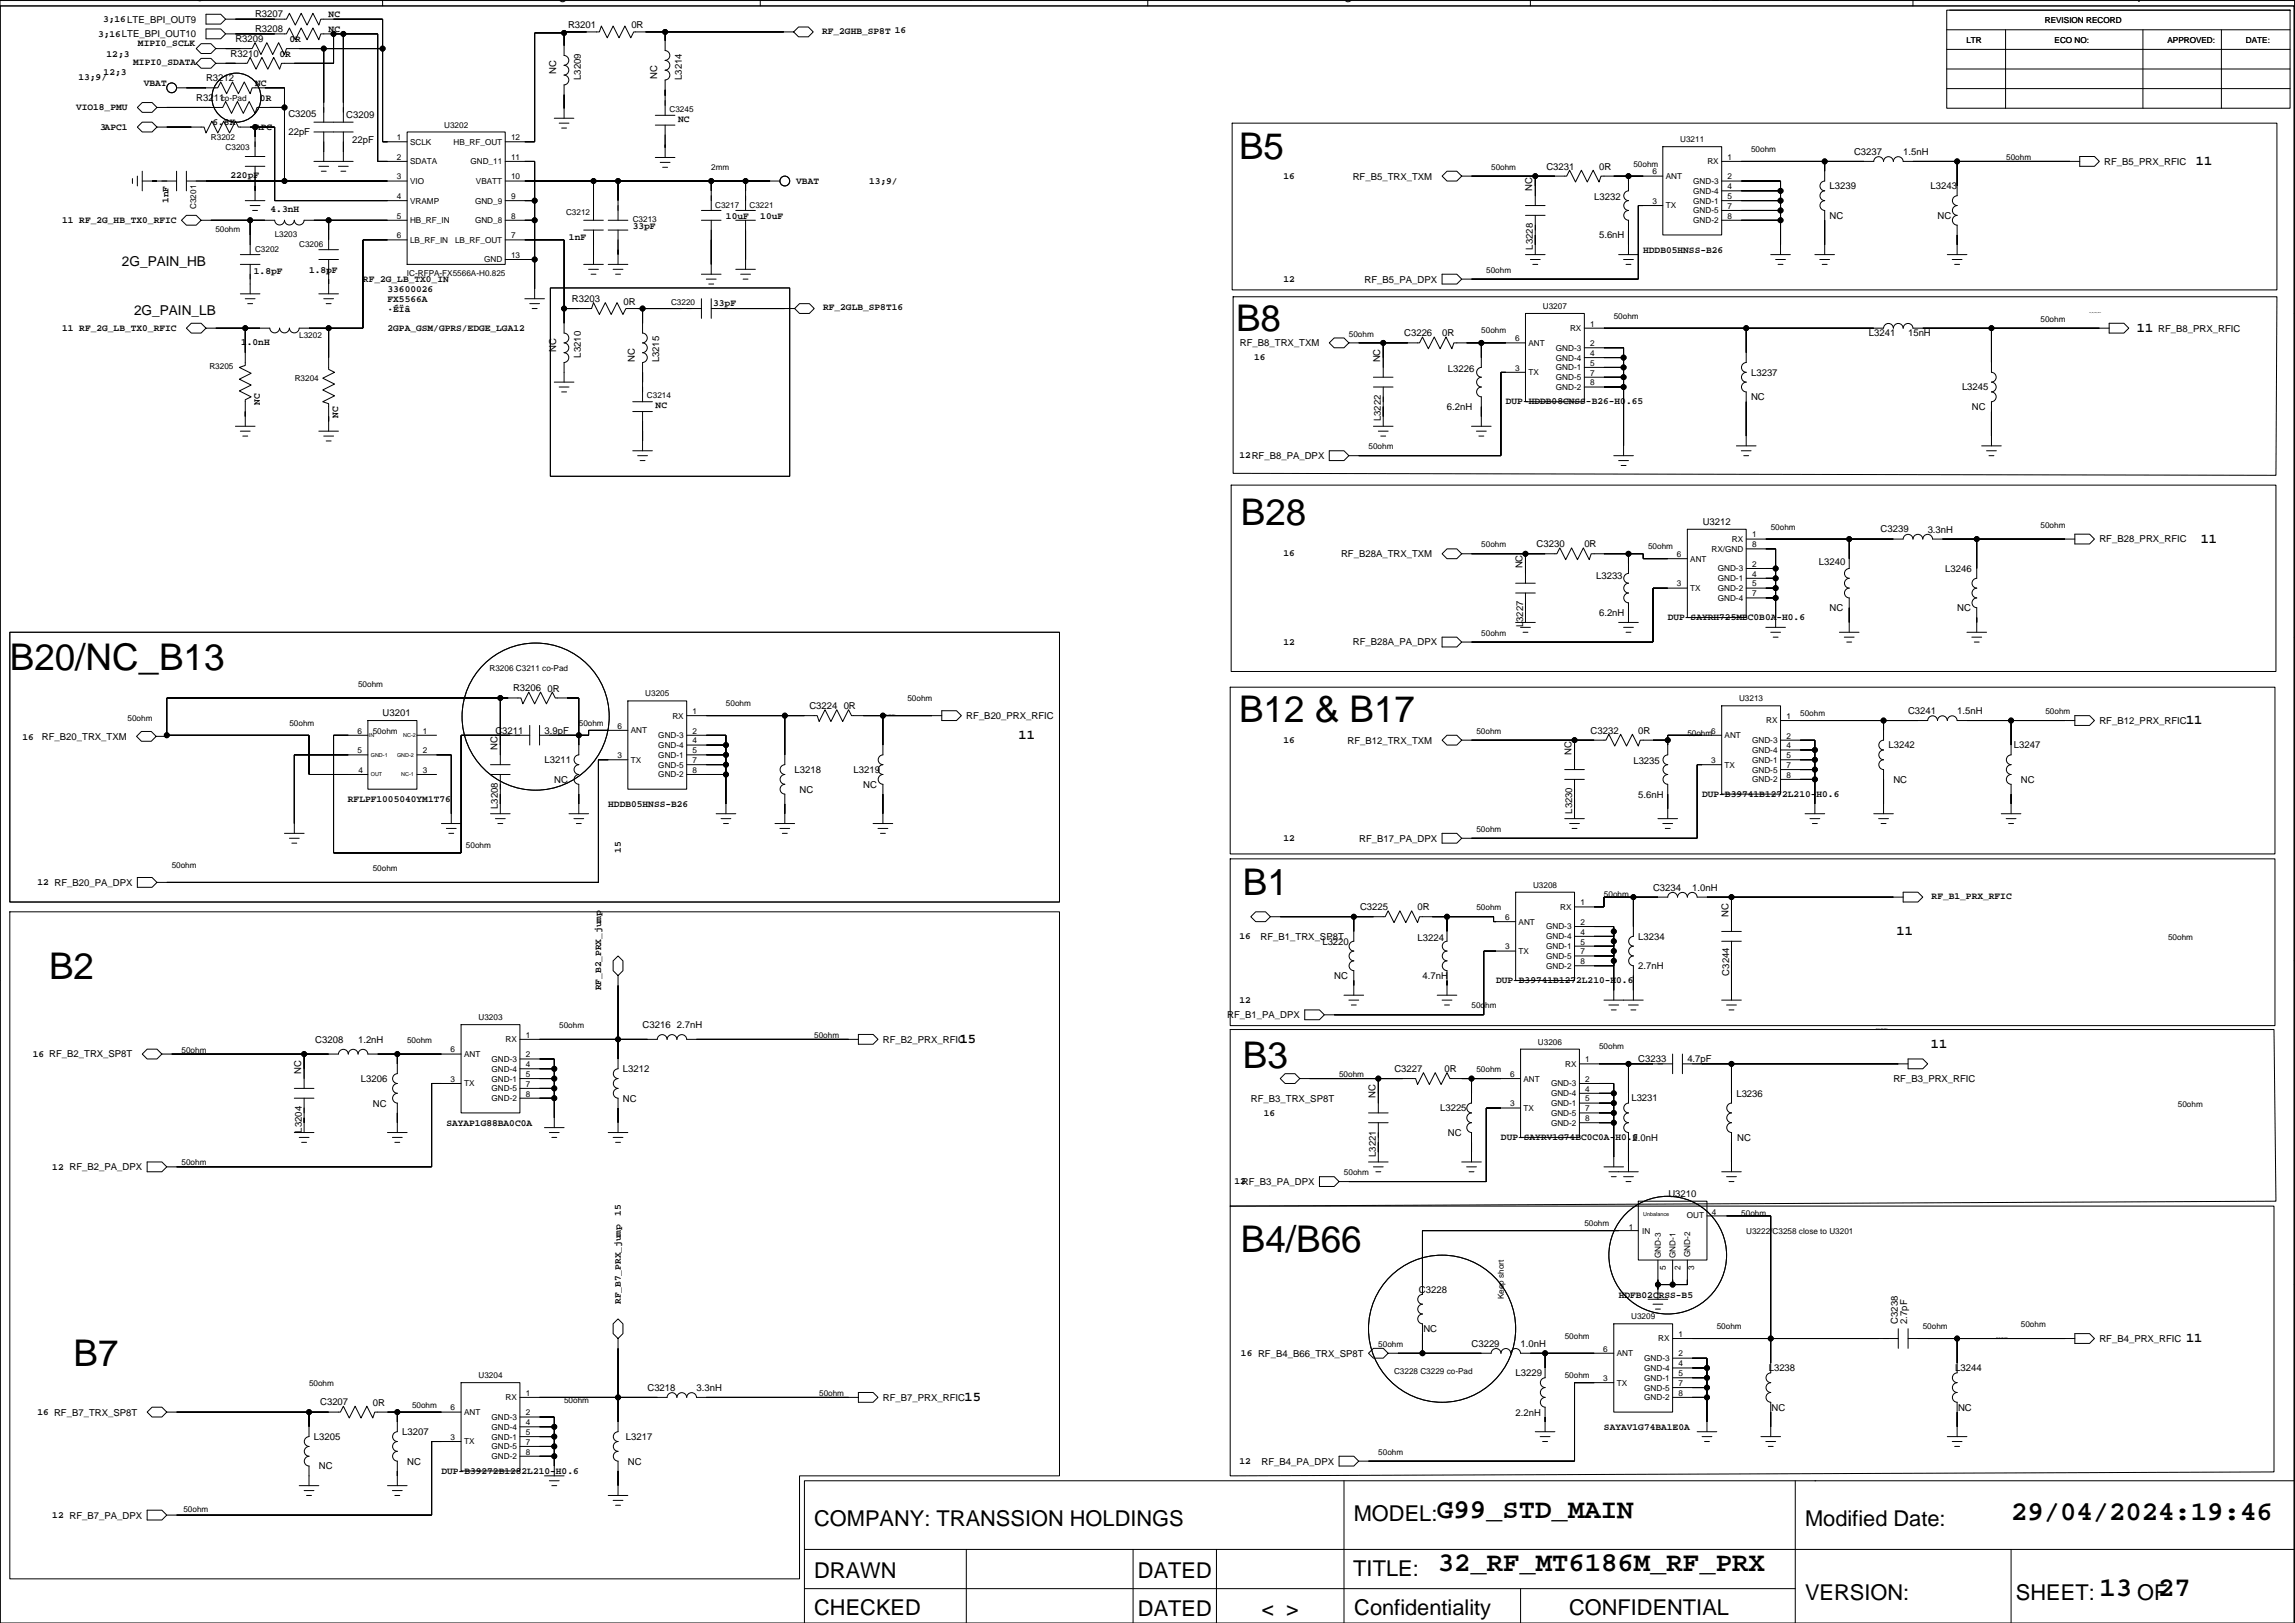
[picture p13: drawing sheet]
<svg xmlns="http://www.w3.org/2000/svg" width="594mm" height="420mm" viewBox="0 0 594 420" stroke-linecap="round" stroke-linejoin="round" font-family="sans-serif">
<defs><g id="words">
<g font-size="9.5">
<text x="320.7" y="41.3">B5</text>
<text x="320" y="85.8">B8</text>
<text x="321.2" y="136">B28</text>
<text x="2.5" y="173.4">B20/NC_B13</text>
<text x="320.7" y="187">B12 &amp; B17</text>
<text x="321.7" y="231.7">B1</text>
<text x="12.7" y="253.4">B2</text>
<text x="321.7" y="276.4">B3</text>
<text x="321.2" y="324.1">B4/B66</text>
<text x="19" y="353.7">B7</text>
</g>
<g font-size="7.1">
<text x="372" y="392.9">G99_STD_MAIN</text>
<text x="520.6" y="393.5">29/04/2024:19:46</text>
<text x="372.2" y="406.8">32_RF_MT6186M_RF_PRX</text>
<text x="543.4" y="413.3">13</text>
<text x="558.7" y="413.3">27</text>
</g>
<g font-size="5.6">
<text x="210.8" y="395">COMPANY: TRANSSION HOLDINGS</text>
<text x="350.4" y="393.8">MODEL:</text>
<text x="467.3" y="395">Modified Date:</text>
<text x="210.8" y="408.5">DRAWN</text>
<text x="294.6" y="408.6">DATED</text>
<text x="350.3" y="408.1">TITLE:</text>
<text x="210.8" y="418.1">CHECKED</text>
<text x="294.6" y="418.3">DATED</text>
<text x="326.5" y="418.4">&lt; &gt;</text>
<text x="350.6" y="418.1">Confidentiality</text>
<text x="406.2" y="418.1">CONFIDENTIAL</text>
<text x="467.3" y="414.1">VERSION:</text>
<text x="521.9" y="414.1">SHEET:</text>
<text x="553.2" y="414.1">OF</text>
</g>
<g font-size="3.5">
<text x="50.8" y=".3">6</text>
<text x="144.7" y=".4">5</text>
<text x="250" y=".3">4</text>
<text x="348" y=".5">3</text>
<text x="443.1" y=".1">2</text>
<text x="552.6" y=".4">1</text>
<text x="568.4" y="42.8">11</text>
<text x="31.6" y="68.9">2G_PAIN_HB</text>
<text x="34.7" y="81.6">2G_PAIN_LB</text>
<text x="553.2" y="85.9">11</text>
<text x="569.7" y="140.5">11</text>
<text x="263.7" y="191.3">11</text>
<text x="565.9" y="187.5">11</text>
<text x="491" y="242.1">11</text>
<text x="248.4" y="270.1">15</text>
<text x="499.8" y="271.3">11</text>
<text x="565.9" y="347.5">11</text>
<text x="249.7" y="362.7">15</text>
</g>
<g font-size="2.5">
<text x="26.7" y="5.7">3;16LTE_BPI_OUT9</text>
<text x="66" y="4.5">R3207</text>
<text x="85.1" y="4.5">NC</text>
<text x="25.4" y="9.5">3;16LTE_BPI_OUT10</text>
<text x="60.9" y="10.9">R3209</text>
<text x="66" y="8.3">R3208</text>
<text x="74.9" y="10.9">0R</text>
<text x="85.1" y="8.3">NC</text>
<text x="147" y="7.3">R3201</text>
<text x="163.4" y="7.3">0R</text>
<text x="212.8" y="8.7">RF_2GHB_SP8T 16</text>
<text x="27.6" y="14.8">12;3</text>
<text x="34.5" y="16.8">MIPI0_SDATA</text>
<text x="35.7" y="12">MIPI0_SCLK</text>
<text x="59.7" y="14.7">R3210</text>
<text x="72.4" y="14.7">0R</text>
<text x="20.3" y="20.7">13;9/</text>
<text x="26.8" y="19.4">12;3</text>
<text x="37.2" y="22.3">VBAT</text>
<text x="53.3" y="21">R3212</text>
<text x="66" y="22.3">NC</text>
<text x="144" y="19.2" transform="rotate(-90 144 19.2)">NC</text>
<text x="150.3" y="20.7" transform="rotate(-90 150.3 20.7)">L3209</text>
<text x="170.1" y="20.5" transform="rotate(-90 170.1 20.5)">NC</text>
<text x="176.5" y="20.7" transform="rotate(-90 176.5 20.7)">L3214</text>
<text x="19.7" y="28.5">VIO18_PMU</text>
<text x="50.8" y="26.1">R3211</text>
<text x="67.3" y="26.1">0R</text>
<text x="25.9" y="33.6">3APC1</text>
<text x="55" y="32.5">6.8K</text>
<text x="66" y="33.7">APC</text>
<text x="74.7" y="35">22pF</text>
<text x="74.7" y="30.2">C3205</text>
<text x="89.6" y="30.4">C3209</text>
<text x="175.6" y="31.6">NC</text>
<text x="91.2" y="37">22pF</text>
<text x="480" y="40.1">C3237</text>
<text x="492.6" y="40.1">1.5nH</text>
<text x="59.7" y="46.1">220pF</text>
<text x="206.1" y="47.7">VBAT</text>
<text x="224.9" y="47.7">13;9/</text>
<text x="332.2" y="46.3">16</text>
<text x="350.2" y="46.5">RF_B5_TRX_TXM</text>
<text x="400.3" y="43.9">C3231</text>
<text x="413.9" y="43.9">0R</text>
<text x="544.7" y="42.7">RF_B5_PRX_RFIC</text>
<text x="43.6" y="52.6" transform="rotate(-90 43.6 52.6)">1nF</text>
<text x="396.7" y="49.4" transform="rotate(-90 396.7 49.4)">NC</text>
<text x="412.7" y="51.8">L3232</text>
<text x="473.6" y="49">L3239</text>
<text x="499.7" y="49">L3243</text>
<text x="16.1" y="57.7">11 RF_2G_HB_TX0_RFIC</text>
<text x="70" y="54.9">4.3nH</text>
<text x="163.8" y="59.3">33pF</text>
<text x="187.9" y="56.7">10uF</text>
<text x="196.8" y="56.7">10uF</text>
<text x="473.6" y="56.6">NC</text>
<text x="501.5" y="56.6">NC</text>
<text x="147.3" y="62.2">1nF</text>
<text x="396.8" y="64.6" transform="rotate(-90 396.8 64.6)">L3228</text>
<text x="413.9" y="61.7">5.6nH</text>
<text x="425.4" y="65.5">HDDB05HNSS-B26</text>
<text x="65.7" y="70.9">1.8pF</text>
<text x="80" y="70.5">1.8pF</text>
<text x="94" y="73.1">RF_2G_LB_TX0_IN</text>
<text x="100.3" y="75.6">33600026</text>
<text x="332.2" y="73">12</text>
<text x="353.2" y="73.1">RF_B5_PA_DPX</text>
<text x="100.3" y="80.7">·ÉÏâ</text>
<text x="100.3" y="78.2">FX5566A</text>
<text x="148" y="78.2">R3203</text>
<text x="161.4" y="78.9">0R</text>
<text x="184.6" y="79.2">33pF</text>
<text x="213.1" y="80.3">RF_2GLB_SP8T16</text>
<text x="16.1" y="85.6">11 RF_2G_LB_TX0_RFIC</text>
<text x="62.4" y="89.2">1.0nH</text>
<text x="100.3" y="85.8">2GPA_GSM/GPRS/EDGE_LGA12</text>
<text x="321" y="89.7">RF_B8_TRX_TXM</text>
<text x="363.5" y="87.1">C3226</text>
<text x="373.3" y="87.1">0R</text>
<text x="483.8" y="87.1">L3241</text>
<text x="493.9" y="87.1">15nH</text>
<text x="558.7" y="85.8">RF_B8_PRX_RFIC</text>
<text x="144" y="91.1" transform="rotate(-90 144 91.1)">NC</text>
<text x="150.3" y="92.6" transform="rotate(-90 150.3 92.6)">L3210</text>
<text x="164.3" y="93.6" transform="rotate(-90 164.3 93.6)">NC</text>
<text x="170.6" y="93.8" transform="rotate(-90 170.6 93.8)">L3215</text>
<text x="324.6" y="93.3">16</text>
<text x="357.3" y="93.8" transform="rotate(-90 357.3 93.8)">NC</text>
<text x="374.8" y="96.2">L3226</text>
<text x="453.3" y="97.2">L3237</text>
<text x="507.9" y="101">L3245</text>
<text x="67.2" y="104.8" transform="rotate(-90 67.2 104.8)">NC</text>
<text x="169.7" y="105.7">NC</text>
<text x="374.6" y="106.2">6.2nH</text>
<text x="389.8" y="104.7">DUP-HDDB08CNSS-B26-H0.65</text>
<text x="453.3" y="103.6">NC</text>
<text x="510.4" y="106.1">NC</text>
<text x="87.5" y="108.2" transform="rotate(-90 87.5 108.2)">NC</text>
<text x="357.4" y="109.1" transform="rotate(-90 357.4 109.1)">L3222</text>
<text x="320.8" y="118.7">12RF_B8_PA_DPX</text>
<text x="440.8" y="135.8">U3212</text>
<text x="486.8" y="137.8">C3239</text>
<text x="499" y="137.9">3.3nH</text>
<text x="397.8" y="141.7">C3230</text>
<text x="410.1" y="141.7">0R</text>
<text x="543.4" y="140.4">RF_B28_PRX_RFIC</text>
<text x="332.2" y="144.1">16</text>
<text x="347.2" y="144.2">RF_B28A_TRX_TXM</text>
<text x="394.1" y="147.2" transform="rotate(-90 394.1 147.2)">NC</text>
<text x="413.2" y="149.8">L3233</text>
<text x="470.8" y="146.2">L3240</text>
<text x="503.6" y="148">L3246</text>
<text x="413.9" y="159.5">6.2nH</text>
<text x="431.7" y="160.6">DUP-SAYRH725MBC0B0A-H0.6</text>
<text x="473.6" y="158.2">NC</text>
<text x="506.6" y="158.2">NC</text>
<text x="332.2" y="166.9">12</text>
<text x="350.2" y="167.1">RF_B28A_PA_DPX</text>
<text x="394.2" y="162.4" transform="rotate(-90 394.2 162.4)">L3227</text>
<text x="132.8" y="179">R3206</text>
<text x="141.7" y="179">0R</text>
<text x="99" y="185.3">U3201</text>
<text x="209.5" y="183.6">C3224</text>
<text x="218.4" y="183.6">0R</text>
<text x="493.9" y="184.8">C3241</text>
<text x="506.6" y="184.9">1.5nH</text>
<text x="5.8" y="191.5">16</text>
<text x="10.8" y="191.5">RF_B20_TRX_TXM</text>
<text x="128.2" y="189.9">C3211</text>
<text x="140.9" y="189.9">3.9pF</text>
<text x="250.1" y="186.1">RF_B20_PRX_RFIC</text>
<text x="411.7" y="189.9">C3232</text>
<text x="424.1" y="190">0R</text>
<text x="543.4" y="187.4">RF_B12_PRX_RFIC</text>
<text x="128.7" y="194.1" transform="rotate(-90 128.7 194.1)">NC</text>
<text x="140.9" y="197.5">L3211</text>
<text x="332.2" y="192.3">16</text>
<text x="348.8" y="192.5">RF_B12_TRX_TXM</text>
<text x="406.8" y="195.4" transform="rotate(-90 406.8 195.4)">NC</text>
<text x="422.8" y="197.8">L3235</text>
<text x="488.8" y="193.7">L3242</text>
<text x="521.3" y="193.7">L3247</text>
<text x="143.5" y="202.7">NC</text>
<text x="205.7" y="200.1">L3218</text>
<text x="220.9" y="200.1">L3219</text>
<text x="223.5" y="203.9">NC</text>
<text x="490.1" y="202.7">NC</text>
<text x="523.1" y="202.7">NC</text>
<text x="90.1" y="207.5">RFLPF1005040YM1T76</text>
<text x="128.9" y="209.4" transform="rotate(-90 128.9 209.4)">L3208</text>
<text x="157.4" y="208.9">HDDB05HNSS-B26</text>
<text x="207" y="205.2">NC</text>
<text x="424.1" y="206.5">5.6nH</text>
<text x="440.6" y="206.3">DUP-B39741B1272L210-H0.6</text>
<text x="406.9" y="210.7" transform="rotate(-90 406.9 210.7)">L3230</text>
<text x="160.7" y="220.8" transform="rotate(-90 160.7 220.8)">15</text>
<text x="332.2" y="217.7">12</text>
<text x="351.8" y="217.9">RF_B17_PA_DPX</text>
<text x="9.7" y="229.1">12 RF_B20_PA_DPX</text>
<text x="427.9" y="230.5">C3234</text>
<text x="438.1" y="230.6">1.0nH</text>
<text x="500" y="232.8">RF_B1_PRX_RFIC</text>
<text x="352.1" y="235.6">C3225</text>
<text x="366.9" y="235.7">0R</text>
<text x="447.4" y="237.3" transform="rotate(-90 447.4 237.3)">NC</text>
<text x="320.8" y="243.1">16</text>
<text x="326.3" y="243.3">RF_B1_TRX_SP8T</text>
<text x="342.3" y="244.5">L3220</text>
<text x="366.9" y="243.7">L3224</text>
<text x="424.1" y="243.2">L3234</text>
<text x="424.1" y="250.9">2.7nH</text>
<text x="155.6" y="256.4" transform="rotate(-90 155.6 256.4)">RF_B2_PRX_jump</text>
<text x="345.4" y="253.4">NC</text>
<text x="368.2" y="253.4">4.7nH</text>
<text x="387.3" y="254.5">DUP-B39741B1272L210-H0.6</text>
<text x="447.6" y="252.6" transform="rotate(-90 447.6 252.6)">C3244</text>
<text x="317.7" y="263.6">RF_B1_PA_DPX</text>
<text x="320.8" y="259.6">12</text>
<text x="81.6" y="269.9">C3208</text>
<text x="92.7" y="269.9">1.2nH</text>
<text x="166.3" y="266.1">C3216</text>
<text x="175.2" y="266.1">2.7nH</text>
<text x="228.5" y="269.9">RF_B2_PRX_RFIC</text>
<text x="8.5" y="273.6">16 RF_B2_TRX_SP8T</text>
<text x="424.1" y="275">C3233</text>
<text x="436.8" y="275">4.7pF</text>
<text x="78" y="278" transform="rotate(-90 78 278)">NC</text>
<text x="93.4" y="280.1">L3206</text>
<text x="161.3" y="277.5">L3212</text>
<text x="360.9" y="277.5">C3227</text>
<text x="373.9" y="277.5">0R</text>
<text x="490.1" y="280.1">RF_B3_PRX_RFIC</text>
<text x="96.5" y="286.5">NC</text>
<text x="161.3" y="285.2">NC</text>
<text x="323.8" y="285.2">RF_B3_TRX_SP8T</text>
<text x="356" y="284.3" transform="rotate(-90 356 284.3)">NC</text>
<text x="372.8" y="287.7">L3225</text>
<text x="422.3" y="285.1">L3231</text>
<text x="449.5" y="283.9">L3236</text>
<text x="78.1" y="293.2" transform="rotate(-90 78.1 293.2)">L3204</text>
<text x="115.5" y="291.5">SAYAP1G88BA0C0A</text>
<text x="327.2" y="288.8">16</text>
<text x="356.2" y="299.5" transform="rotate(-90 356.2 299.5)">L3221</text>
<text x="374.8" y="294">NC</text>
<text x="388.5" y="295.2">DUP-SAYRV1G74BC0C0A-H0.6</text>
<text x="422.6" y="295.3">2.0nH</text>
<text x="449.7" y="295.3">NC</text>
<text x="13.5" y="302.8">12 RF_B2_PA_DPX</text>
<text x="319.5" y="306.6">12RF_B3_PA_DPX</text>
<text x="431.9" y="309.8">U3210</text>
<text x="160.7" y="314.8" transform="rotate(-90 160.7 314.8)">15</text>
<text x="367.3" y="334.7">C3228</text>
<text x="419" y="335.9">HDFB02CRSS-B5</text>
<text x="160.7" y="337.6" transform="rotate(-90 160.7 337.6)">RF_B7_PRX_jump</text>
<text x="368.5" y="344.9">NC</text>
<text x="491.3" y="342.7" transform="rotate(-90 491.3 342.7)">C3238</text>
<text x="493.7" y="342.7" transform="rotate(-90 493.7 342.7)">2.7pF</text>
<text x="543.4" y="347.4">RF_B4_PRX_RFIC</text>
<text x="321.2" y="351">16 RF_B4_B66_TRX_SP8T</text>
<text x="380.9" y="348.6">C3229</text>
<text x="393.6" y="348.7">1.0nH</text>
<text x="392.3" y="356.2">L3229</text>
<text x="457.8" y="355">L3238</text>
<text x="506.1" y="355">L3244</text>
<text x="82.9" y="363.9">C3207</text>
<text x="96.5" y="363.9">0R</text>
<text x="167.6" y="360">C3218</text>
<text x="180.3" y="360.1">3.3nH</text>
<text x="228.5" y="362.6">RF_B7_PRX_RFIC</text>
<text x="458.6" y="365.2">NC</text>
<text x="506.9" y="365.2">NC</text>
<text x="9.7" y="366.3">16 RF_B7_TRX_SP8T</text>
<text x="104.1" y="371.5">L3207</text>
<text x="392.3" y="366.4">2.2nH</text>
<text x="415.2" y="370.2">SAYAV1G74BA1E0A</text>
<text x="81.3" y="372.7">L3205</text>
<text x="162" y="372.8">L3217</text>
<text x="82.5" y="380.4">NC</text>
<text x="105.4" y="379.1">NC</text>
<text x="114.3" y="381.5">DUP-B39272B1282L210-H0.6</text>
<text x="162.5" y="379.1">NC</text>
<text x="320.8" y="379">12</text>
<text x="326.6" y="379.1">RF_B4_PA_DPX</text>
<text x="13.5" y="392.9">12 RF_B7_PA_DPX</text>
</g>
<g font-size="2.1">
<text x="509" y="11.1">LTR</text>
<text x="529.3" y="6.1">REVISION RECORD</text>
<text x="531.9" y="11.1">ECO NO:</text>
<text x="561.1" y="11.1">APPROVED:</text>
<text x="581.4" y="11.1">DATE:</text>
<text x="57.1" y="26.2">co-Pad</text>
<text x="173.3" y="28.9">C3245</text>
<text x="115" y="33">U3202</text>
<text x="54.6" y="36.3">R3202</text>
<text x="58.4" y="38.9">C3203</text>
<text x="102.7" y="41.4">2</text>
<text x="102.7" y="36.3">1</text>
<text x="106.1" y="37.5">SCLK</text>
<text x="117.4" y="37.5">HB_RF_OUT</text>
<text x="132.3" y="41.4">11</text>
<text x="132.3" y="36.3">12</text>
<text x="434.9" y="36.8">U3211</text>
<text x="447.2" y="41.4">1</text>
<text x="453.3" y="39.3">50ohm</text>
<text x="519.3" y="41.4">50ohm</text>
<text x="102.7" y="46.4">3</text>
<text x="106.1" y="42.5">SDATA</text>
<text x="106.1" y="47.6">VIO</text>
<text x="121.8" y="42.5">GND_11</text>
<text x="123.2" y="47.6">VBATT</text>
<text x="132.3" y="46.4">10</text>
<text x="184.1" y="43.9">2mm</text>
<text x="386" y="43.9">50ohm</text>
<text x="422.8" y="43.1">50ohm</text>
<text x="427.7" y="45.2">6</text>
<text x="431.2" y="46.4">ANT</text>
<text x="438.3" y="47.6">GND-3</text>
<text x="442" y="42.5">RX</text>
<text x="447.2" y="46.4">2</text>
<text x="102.7" y="51.5">4</text>
<text x="106.1" y="52.7">VRAMP</text>
<text x="123" y="52.7">GND_9</text>
<text x="132.3" y="51.5">9</text>
<text x="185.1" y="53.8">C3217</text>
<text x="194" y="53.8">C3221</text>
<text x="427.7" y="52.8">3</text>
<text x="431.2" y="54">TX</text>
<text x="438.3" y="50.2">GND-4</text>
<text x="438.3" y="52.7">GND-1</text>
<text x="447.2" y="51.5">5</text>
<text x="447.2" y="49">4</text>
<text x="50.8" y="54.1" transform="rotate(-90 50.8 54.1)">C3201</text>
<text x="102.7" y="56.6">5</text>
<text x="106.1" y="57.8">HB_RF_IN</text>
<text x="123" y="57.8">GND_8</text>
<text x="132.3" y="56.6">8</text>
<text x="146.5" y="55.5">C3212</text>
<text x="163.8" y="57.4">C3213</text>
<text x="438.3" y="57.8">GND-2</text>
<text x="438.3" y="55.2">GND-5</text>
<text x="447.2" y="54.1">7</text>
<text x="447.2" y="56.6">8</text>
<text x="55.7" y="60.1">50ohm</text>
<text x="66" y="65.2">C3202</text>
<text x="71.1" y="61.4">L3203</text>
<text x="77.5" y="63.9">C3206</text>
<text x="102.7" y="61.7">6</text>
<text x="106.1" y="62.9">LB_RF_IN</text>
<text x="117.8" y="62.9">LB_RF_OUT</text>
<text x="132.3" y="61.7">7</text>
<text x="105.3" y="71.5">IC-RFPA-FX5566A-H0.825</text>
<text x="125.3" y="67.9">GND</text>
<text x="132.3" y="66.8">13</text>
<text x="384.7" y="70.6">50ohm</text>
<text x="173.7" y="78.9">C3220</text>
<text x="399.4" y="80">U3207</text>
<text x="417.7" y="82.5">50ohm</text>
<text x="528.2" y="83.3">50ohm</text>
<text x="77.5" y="87.6">L3202</text>
<text x="349.2" y="87.1">50ohm</text>
<text x="383.5" y="86.3">50ohm</text>
<text x="392.2" y="88.3">6</text>
<text x="395.6" y="89.5">ANT</text>
<text x="406.4" y="85.7">RX</text>
<text x="411.6" y="89.6">2</text>
<text x="411.6" y="84.5">1</text>
<text x="54.2" y="95.4">R3205</text>
<text x="392.2" y="96">3</text>
<text x="402.8" y="90.8">GND-3</text>
<text x="402.8" y="93.3">GND-4</text>
<text x="402.8" y="95.9">GND-1</text>
<text x="411.6" y="94.7">5</text>
<text x="411.6" y="92.1">4</text>
<text x="76.3" y="98.5">R3204</text>
<text x="395.6" y="97.1">TX</text>
<text x="402.8" y="101">GND-2</text>
<text x="402.8" y="98.4">GND-5</text>
<text x="411.6" y="97.2">7</text>
<text x="411.6" y="99.8">8</text>
<text x="167.5" y="103.1">C3214</text>
<text x="354.2" y="116.3">50ohm</text>
<text x="458.4" y="137.1">50ohm</text>
<text x="528.2" y="136.6">50ohm</text>
<text x="383.5" y="141.7">50ohm</text>
<text x="426.6" y="142.2">50ohm</text>
<text x="443" y="142.9">RX/GND</text>
<text x="448.3" y="140.3">RX</text>
<text x="453.5" y="141.7">8</text>
<text x="453.5" y="139.1">1</text>
<text x="434.1" y="144.2">6</text>
<text x="437.5" y="145.4">ANT</text>
<text x="444.7" y="147.9">GND-3</text>
<text x="453.5" y="149.3">4</text>
<text x="453.5" y="146.7">2</text>
<text x="434.1" y="151.8">3</text>
<text x="437.5" y="153">TX</text>
<text x="444.7" y="150.5">GND-1</text>
<text x="444.7" y="153">GND-2</text>
<text x="444.7" y="155.5">GND-4</text>
<text x="453.5" y="154.4">7</text>
<text x="453.5" y="151.8">5</text>
<text x="383.5" y="164.6">50ohm</text>
<text x="126.7" y="173.7">R3206 C3211 co-Pad</text>
<text x="92.7" y="177.7">50ohm</text>
<text x="167" y="180.3">U3205</text>
<text x="179.3" y="184.8">1</text>
<text x="187.9" y="182.8">50ohm</text>
<text x="234.9" y="181.5">50ohm</text>
<text x="450.2" y="181.6">U3213</text>
<text x="466" y="185.3">50ohm</text>
<text x="529.5" y="184.9">50ohm</text>
<text x="33" y="186.6">50ohm</text>
<text x="74.9" y="187.9">50ohm</text>
<text x="92.5" y="189.9">6</text>
<text x="96.5" y="190">50ohm</text>
<text x="109.4" y="189.9">1</text>
<text x="149.8" y="187.9">50ohm</text>
<text x="159.8" y="188.6">6</text>
<text x="163.3" y="189.8">ANT</text>
<text x="170.4" y="191.1">GND-3</text>
<text x="174.1" y="186">RX</text>
<text x="179.3" y="189.9">2</text>
<text x="382.2" y="190">50ohm</text>
<text x="436.8" y="190.4">50ohm6</text>
<text x="446.4" y="191.1">ANT</text>
<text x="457.2" y="187.3">RX</text>
<text x="462.4" y="191.2">2</text>
<text x="462.4" y="186.1">1</text>
<text x="92.5" y="195">5</text>
<text x="109.4" y="195">2</text>
<text x="159.8" y="196.3">3</text>
<text x="163.3" y="197.4">TX</text>
<text x="170.4" y="193.6">GND-4</text>
<text x="170.4" y="196.2">GND-1</text>
<text x="179.3" y="197.5">7</text>
<text x="179.3" y="195">5</text>
<text x="179.3" y="192.5">4</text>
<text x="443" y="197.5">3</text>
<text x="453.6" y="192.4">GND-3</text>
<text x="453.6" y="194.9">GND-4</text>
<text x="453.6" y="197.4">GND-1</text>
<text x="462.4" y="196.3">5</text>
<text x="462.4" y="193.7">4</text>
<text x="92.8" y="200.1">4</text>
<text x="109.4" y="200.1">3</text>
<text x="170.4" y="201.3">GND-2</text>
<text x="170.4" y="198.7">GND-5</text>
<text x="179.3" y="200.1">8</text>
<text x="446.4" y="198.7">TX</text>
<text x="453.6" y="202.5">GND-2</text>
<text x="453.6" y="200">GND-5</text>
<text x="462.4" y="198.8">7</text>
<text x="462.4" y="201.3">8</text>
<text x="382.2" y="215.4">50ohm</text>
<text x="120.6" y="219.6">50ohm</text>
<text x="44.4" y="224.7">50ohm</text>
<text x="96.5" y="225.5">50ohm</text>
<text x="396.8" y="229.8">U3208</text>
<text x="415.2" y="232.3">50ohm</text>
<text x="382.2" y="235.7">50ohm</text>
<text x="389.6" y="238.2">6</text>
<text x="393.1" y="239.3">ANT</text>
<text x="403.9" y="235.5">RX</text>
<text x="409.1" y="234.4">1</text>
<text x="409.1" y="239.4">2</text>
<text x="389.6" y="245.8">3</text>
<text x="400.2" y="240.6">GND-3</text>
<text x="400.2" y="243.2">GND-4</text>
<text x="400.2" y="245.7">GND-1</text>
<text x="409.1" y="244.5">5</text>
<text x="409.1" y="242">4</text>
<text x="561.2" y="243.3">50ohm</text>
<text x="393.1" y="247">TX</text>
<text x="400.2" y="250.8">GND-2</text>
<text x="400.2" y="248.2">GND-5</text>
<text x="409.1" y="249.6">8</text>
<text x="409.1" y="247.1">7</text>
<text x="380.9" y="261.1">50ohm</text>
<text x="105.4" y="270">50ohm</text>
<text x="123.9" y="264.1">U3203</text>
<text x="130.9" y="269.8">RX</text>
<text x="136.1" y="268.6">1</text>
<text x="144.7" y="266.1">50ohm</text>
<text x="210.8" y="268.7">50ohm</text>
<text x="47" y="272.5">50ohm</text>
<text x="116.7" y="272.4">6</text>
<text x="120.1" y="273.6">ANT</text>
<text x="127.2" y="274.9">GND-3</text>
<text x="136.1" y="273.7">2</text>
<text x="398.1" y="270.4">U3206</text>
<text x="410.4" y="275">1</text>
<text x="413.9" y="271.7">50ohm</text>
<text x="116.7" y="280.1">3</text>
<text x="120.1" y="281.3">TX</text>
<text x="127.2" y="277.4">GND-4</text>
<text x="127.2" y="280">GND-1</text>
<text x="136.1" y="281.3">7</text>
<text x="136.1" y="278.8">5</text>
<text x="136.1" y="276.3">4</text>
<text x="346.6" y="278.8">50ohm</text>
<text x="382.2" y="277.6">50ohm</text>
<text x="390.9" y="278.8">6</text>
<text x="394.4" y="280">ANT</text>
<text x="401.5" y="281.3">GND-3</text>
<text x="405.1" y="276.2">RX</text>
<text x="410.4" y="280.1">2</text>
<text x="127.2" y="285.1">GND-2</text>
<text x="127.2" y="282.5">GND-5</text>
<text x="136.1" y="283.9">8</text>
<text x="390.9" y="286.4">3</text>
<text x="394.4" y="287.6">TX</text>
<text x="401.5" y="283.8">GND-4</text>
<text x="401.5" y="286.3">GND-1</text>
<text x="410.4" y="287.7">7</text>
<text x="410.4" y="285.1">5</text>
<text x="410.4" y="282.6">4</text>
<text x="563.8" y="286.5">50ohm</text>
<text x="401.5" y="291.4">GND-2</text>
<text x="401.5" y="288.9">GND-5</text>
<text x="410.4" y="290.2">8</text>
<text x="47" y="301.7">50ohm</text>
<text x="347.9" y="304.2">50ohm</text>
<text x="410.1" y="317.4">50ohm</text>
<text x="436.6" y="315.3">OUT</text>
<text x="443.1" y="314.6">4</text>
<text x="450.7" y="314.9">50ohm</text>
<text x="421.6" y="318.4">1</text>
<text x="425.1" y="319.3">IN</text>
<text x="452" y="319.5">U3222/C3258 close to U3201</text>
<text x="429.9" y="325.7" transform="rotate(-90 429.9 325.7)">GND-3</text>
<text x="431.2" y="328.9" transform="rotate(-90 431.2 328.9)">5</text>
<text x="433.7" y="325.7" transform="rotate(-90 433.7 325.7)">GND-1</text>
<text x="435" y="328.9" transform="rotate(-90 435 328.9)">2</text>
<text x="437.5" y="325.4" transform="rotate(-90 437.5 325.4)">GND-2</text>
<text x="438.6" y="328.6" transform="rotate(-90 438.6 328.6)">3</text>
<text x="389.3" y="336.4" transform="rotate(-90 389.3 336.4)">Keep short</text>
<text x="422.2" y="341.6">U3209</text>
<text x="405" y="346.6">50ohm</text>
<text x="429.3" y="347.3">RX</text>
<text x="434.5" y="346.1">1</text>
<text x="444.4" y="344.1">50ohm</text>
<text x="497.7" y="344.1">50ohm</text>
<text x="523.1" y="343.6">50ohm</text>
<text x="356.8" y="348.7">50ohm</text>
<text x="415" y="349.9">6</text>
<text x="418.5" y="351.1">ANT</text>
<text x="425.6" y="352.4">GND-3</text>
<text x="434.5" y="351.2">2</text>
<text x="434.5" y="353.7">4</text>
<text x="80" y="358.8">50ohm</text>
<text x="123.9" y="356.8">U3204</text>
<text x="360.9" y="355.8">C3228 C3229 co-Pad</text>
<text x="405" y="356.8">50ohm</text>
<text x="415" y="357.5">3</text>
<text x="418.5" y="358.7">TX</text>
<text x="425.6" y="354.9">GND-4</text>
<text x="425.6" y="357.4">GND-1</text>
<text x="425.6" y="360">GND-5</text>
<text x="434.5" y="356.2">5</text>
<text x="434.5" y="358.8">7</text>
<text x="106.7" y="364.4">50ohm</text>
<text x="116.7" y="365.1">6</text>
<text x="130.9" y="362.5">RX</text>
<text x="136.1" y="361.3">1</text>
<text x="146" y="363.1">50ohm</text>
<text x="212" y="361.4">50ohm</text>
<text x="425.6" y="362.5">GND-2</text>
<text x="434.5" y="361.3">8</text>
<text x="120.1" y="366.3">ANT</text>
<text x="127.2" y="367.6">GND-3</text>
<text x="127.2" y="370.1">GND-4</text>
<text x="136.1" y="371.5">5</text>
<text x="136.1" y="368.9">4</text>
<text x="136.1" y="366.4">2</text>
<text x="116.7" y="372.8">3</text>
<text x="120.1" y="373.9">TX</text>
<text x="127.2" y="377.7">GND-2</text>
<text x="127.2" y="372.7">GND-1</text>
<text x="127.2" y="375.2">GND-5</text>
<text x="136.1" y="374">7</text>
<text x="136.1" y="376.6">8</text>
<text x="356.8" y="376.6">50ohm</text>
<text x="47.5" y="391.5">50ohm</text>
</g>
<g font-size="1.4">
<text x="95.5" y="190.8">IN</text>
<text x="104.4" y="190.8">NC-2</text>
<text x="96" y="195.9">GND-1</text>
<text x="102.8" y="195.9">GND-2</text>
<text x="96" y="201">OUT</text>
<text x="103.9" y="201">NC-1</text>
<text x="425.4" y="314.9">Unbalance</text>
</g>
<g font-size=".4">
<text x="540.9" y="81.1">RF_B8_PRX_RFIC</text>
<text x="228.5" y="185.2">RF_B20_PRX_RFIC</text>
<text x="485.7" y="266.5">RF_B3_PRX_RFIC</text>
<text x="516.8" y="346.5">RF_B4_PRX_RFIC</text>
</g>
</g></defs>
<g fill="none" stroke="#000" stroke-width=".26">
<path d="M99 0v1.5M196.8 0v1.5M297.1 0v1.5M396.1 0v1.5M495.2 0v1.5M0 .1h594v420.1h-594zM53.3 3.7h3.8l1.3 1.3-1.3 1.2h-3.8zM53.3 7.5h3.8l1.3 1.3-1.3 1.2h-3.8zM55.9 12.6l-1.3 1.3h-2.5l-1.3-1.3 1.3-1.3h2.5l1.3 1.3h9.4l.7-1.5 1.5 3 1.6-3 1.5 3 1.5-3 1.5 3 .6-1.5h24.8M58.4 16.4h.1M58.4 12.6h.1M58.4 5h15.8l.7-1.6 1.5 3.1 1.6-3.1 1.5 3.1 1.5-3.1 1.5 3.1 .5-1.5h16v31.7h6.4"/>
<path d="M58.4 8.8h15.8l.7-1.6 1.5 3.1 1.6-3.1 1.5 3.1 1.5-3.1 1.5 3.1 .5-1.5h14.8v33h7.6M60.9 5h.1M60.9 8.8h.1M83.8 12.6v19M86.3 8.8h.1M86.3 8.8v7.6h-13.4l-.5 1.5-1.6-3-1.5 3-1.5-3-1.5 3-1.5-3-.8 1.5h-8.1l-1.3-1.3h-2.5l-1.3 1.3 1.3 1.3h2.5l1.3-1.3M88.9 8.8v22.8M146 8.5h-7.6v28.2h-7.6M172.2 13.1a1.27 1.27 0 0 1 1.2 1.3 1.27 1.27 0 0 1-1.2 1.2M172.2 15.6a1.27 1.27 0 0 1 1.2 1.3 1.27 1.27 0 0 1-1.2 1.3 1.27 1.27 0 0 1 1.2 1.2 1.27 1.27 0 0 1-1.2 1.3M172.2 8.3v4.8M202.9 8.3h.1"/>
<path d="M205.4 8.3l1.3 1.2h2.5l1.3-1.2-1.3-1.3h-2.5l-1.3 1.3h-41.4l-.7 1.5-1.5-3.1-1.6 3.1-1.5-3.1-1.5 3.1-1.5-3.1-.5 1.6h-9.2v6.1a1.27 1.27 0 0 1 1.2 1.2 1.27 1.27 0 0 1-1.2 1.3 1.27 1.27 0 0 1 1.2 1.3 1.27 1.27 0 0 1-1.2 1.2 1.27 1.27 0 0 1 1.2 1.3 1.27 1.27 0 0 1-1.2 1.3v8.6M503.9 2.6h88.9v25.4h-88.9zM503.9 17.9h88.9M503.9 12.8h88.9M503.9 7.7h88.9M504.7 2.6h88.1M519.2 7.7v20.3M554.7 7.7v20.3M575 7.7v20.3M40.6 32.9l-1.2-1.3h-2.6l-1.2 1.3 1.2 1.3h2.6l1.2-1.3h12.2l.5 1.5 1.6-3 1.5 3 1.5-3 1.5 3 1.5-3 .8 1.5h9.4v19h34.3M40.6 27.8l-1.2 1.3h-2.6l-1.2-1.3 1.2-1.3h2.6l1.2 1.3h17l.8-1.5 1.5 3 1.6-3 1.5 3 1.5-3 1.5 3 .5-1.5h7.1M43.2 32.9h.1"/>
<path d="M43.2 27.8h.1M45.7 22.7h10.7l.7-1.5 1.6 3.1 1.5-3.1 1.5 3.1 1.5-3.1 1.6 3.1 .5-1.6h8.3v24.2M48.2 22.7h.1M66 32.9v7.6M81.3 31.6h10.1M81.3 34.2h10.1M83.8 39.2h.1M83.8 34.2v7.6M88.9 39.2h.1M88.9 34.2v7.6M105.4 34.2h25.4v34.2h-25.4zM143.5 30.6h5.1"/>
<path d="M144.7 31.9h2.6M145.4 33.2h1.3M146 28.1h.1M169.6 29.8h5.1M169.6 32.4h5.1M172.2 38.2h.1M172.2 20.7v9.1M172.2 32.4v8.4M319 31.9h270.4v43.2h-270.4zM430.4 38h15.3v22.8h-15.3zM503.9 22.9h88.9M34.3 46.2v1.3"/>
<path d="M35.6 45.6v2.5M36.8 46.9h8.9M36.8 44.3v5.1M39.4 46.9h.1M45.7 44.3v5.1M48.2 46.9h57.2M48.2 44.3v5.1M52.1 57l-1.3 1.3h-2.6l-1.2-1.3 1.2-1.2h2.6l1.3 1.2h19a1.27 1.27 0 0 0 1.3 1.2 1.27 1.27 0 0 0 1.2-1.2 1.27 1.27 0 0 0 1.3 1.2 1.27 1.27 0 0 0 1.3-1.2 1.27 1.27 0 0 0 1.3 1.2 1.27 1.27 0 0 0 1.2-1.2h26.7M54.6 57h.1M63.5 51.9h5.1M63.5 40.5h5.1M63.5 43.1h5.1"/>
<path d="M64.8 53.2h2.5M64.8 57v8.9M65.4 54.5h1.3M66 49.4h.1M66 43.1v8.8M81.3 41.8h10.1M82.5 43.1h2.6M83.2 44.3h1.2M85.1 57v7.6M87.6 43.1h2.5M88.2 44.3h1.3M130.8 46.9h71.1"/>
<path d="M130.8 41.8h7.6v35.5M130.8 57h7.6M130.8 51.9h7.6M151.1 57h5.1M151.1 59.6h5.1M153.6 46.9v10.1M153.6 59.6v8.8M157.4 57h5.1M157.4 59.6h5.1M160 46.9v10.1M160 59.6v8.8M169.6 40.8h5.1"/>
<path d="M170.9 42h2.5M171.5 43.3h1.3M181.6 57h5M181.6 54.5h5M184.1 46.9v7.6M184.1 57v14M190.5 57h5M190.5 54.5h5M193 46.9v7.6M193 57v12.7M199.3 46.9h.1M378.4 45.6l-1.3-1.3h-2.5l-1.3 1.3 1.3 1.3h2.5l1.3-1.3h27.1l.8-1.5 1.5 3 1.6-3 1.5 3 1.5-3 1.5 3 .5-1.5h16"/>
<path d="M380.9 45.6h.1M394.9 55.8h5.1M394.9 53.2h5.1M397.4 45.6v7.6M397.4 55.8v10.1M421.5 45.6l.1 3.8a1.27 1.27 0 0 0-1.3 1.3 1.27 1.27 0 0 0 1.3 1.2 1.27 1.27 0 0 0-1.3 1.3 1.27 1.27 0 0 0 1.3 1.3 1.27 1.27 0 0 0-1.3 1.3 1.27 1.27 0 0 0 1.3 1.2l-.1 8.9M430.4 53.2h-6.3v19.1h-45.7M445.7 41.8h39.3a1.27 1.27 0 0 1 1.3-1.2 1.27 1.27 0 0 1 1.3 1.2 1.27 1.27 0 0 1 1.2-1.2 1.27 1.27 0 0 1 1.3 1.2 1.27 1.27 0 0 1 1.3-1.2 1.27 1.27 0 0 1 1.2 1.2h45.8M445.7 46.9h15.2v19M445.7 57h15.2M445.7 54.5h15.2M445.7 51.9h15.2"/>
<path d="M445.7 49.4h15.2M472.3 41.8v5.1a1.27 1.27 0 0 0-1.2 1.2 1.27 1.27 0 0 0 1.2 1.3 1.27 1.27 0 0 0-1.2 1.3 1.27 1.27 0 0 0 1.2 1.2 1.27 1.27 0 0 0-1.2 1.3 1.27 1.27 0 0 0 1.2 1.3v11.4M506.6 41.8v8.9M506.6 58.3v7.6M506.6 50.7a1.27 1.27 0 0 0-1.2 1.2 1.27 1.27 0 0 0 1.2 1.3 1.27 1.27 0 0 0-1.2 1.3 1.27 1.27 0 0 0 1.2 1.3M506.6 55.8a1.27 1.27 0 0 0-1.2 1.2 1.27 1.27 0 0 0 1.2 1.3M535.8 41.8h.1M538.4 40.5h3.8l1.2 1.3-1.2 1.3h-3.8zM62.2 65.9h5.1M62.2 68.4h5.1M62.2 76.1h5.1M63.5 77.3h2.5"/>
<path d="M64.1 78.6h1.3M64.8 73.5h.1M64.8 68.4v7.7M82.5 67.2h5.1M82.5 64.6h5.1M82.5 76.1h5.1M83.8 77.3h2.5M84.4 78.6h1.3M85.1 73.5h.1M85.1 67.2v8.9M105.4 62.1h-11.4v22.9l-16.5-.1a1.27 1.27 0 0 1-1.3 1.3 1.27 1.27 0 0 1-1.3-1.3 1.27 1.27 0 0 1-1.3 1.3 1.27 1.27 0 0 1-1.2-1.3 1.27 1.27 0 0 1-1.3 1.3 1.27 1.27 0 0 1-1.3-1.3l-16.5 .1-1.2-1.3h-2.6l-1.3 1.3 1.3 1.2h2.6l1.2-1.2M130.8 62.1h15.2v24.1a1.27 1.27 0 0 1 1.2 1.3 1.27 1.27 0 0 1-1.2 1.3 1.27 1.27 0 0 1 1.2 1.2 1.27 1.27 0 0 1-1.2 1.3 1.27 1.27 0 0 1 1.2 1.3 1.27 1.27 0 0 1-1.2 1.2v5.1"/>
<path d="M130.8 67.2h7.6M135.9 77.3h5M137.1 78.6h2.6M137.8 79.9h1.2M138.4 74.8h.1M142.5 74.5h61.9v48.8h-61.9zM146 79.9h7.1l.5-1.5 1.6 3 1.5-3 1.5 3 1.5-3 1.6 3 .7-1.5h19.6M151.1 68.4h5.1M152.4 69.7h2.5M153 71h1.3M153.6 65.9h.1M157.4 68.4h5.1"/>
<path d="M158.7 69.7h2.6M159.3 71h1.3M160 65.9h.1M166.3 79.9v6.3a1.27 1.27 0 0 1 1.3 1.3 1.27 1.27 0 0 1-1.3 1.3 1.27 1.27 0 0 1 1.3 1.2 1.27 1.27 0 0 1-1.3 1.3 1.27 1.27 0 0 1 1.3 1.3 1.27 1.27 0 0 1-1.3 1.2v10.2M181.6 77.3v5.1M181.6 71h5M182.8 72.3h2.6M183.5 73.5h1.2M184.1 68.4h.1M184.1 79.9h21.6l1.3-1.3h2.5l1.3 1.3-1.3 1.2h-2.5l-1.3-1.2M184.1 77.3v5.1M190.5 69.7h5"/>
<path d="M191.7 71h2.6M192.4 72.3h1.2M193 67.2h.1M203.2 79.9h.1M319.2 76.8h270.2l-.3 46.2-269.9-.5zM373.3 71h3.8l1.3 1.3-1.3 1.2h-3.8zM380.9 72.3h.1M394.9 65.9h5.1M396.1 67.2h2.6M396.8 68.4h1.3M397.4 63.4h.1M419 65.9h5.1"/>
<path d="M420.3 67.2h2.5M420.9 68.4h1.3M421.5 63.4h.1M458.4 65.9h5M459.6 67.2h2.6M460.3 68.4h1.2M460.9 63.4h.1M469.8 65.9h5.1M471.1 67.2h2.5M471.7 68.4h1.3M472.3 63.4h.1M504.1 65.9h5.1"/>
<path d="M505.3 67.2h2.6M506 68.4h1.2M506.6 63.4h.1M-.1 86.2h.1M55.9 85h.1M63.5 85v9.6l-1.5 .5 3 1.5-3 1.6 3 1.5-3 1.5 3 1.5-1.5 .8v6.8M85.1 85v10.6l1.5 .8-3.1 1.5 3.1 1.5-3.1 1.6 3.1 1.5-3.1 1.5 1.6 .5v7.1M143.5 98.9h5.1M146 96.4h.1M349.2 88.8l-1.3-1.3h-2.5l-1.3 1.3 1.3 1.2h2.5l1.3-1.2h18.3l.7-1.6 1.5 3.1 1.6-3.1 1.5 3.1 1.5-3.1 1.5 3.1 .5-1.5h18.6M351.7 88.8h.1M355.5 97.7h5.1"/>
<path d="M358.1 88.8v8.9M383.5 88.8v6.3a1.27 1.27 0 0 0-1.3 1.3 1.27 1.27 0 0 0 1.3 1.3 1.27 1.27 0 0 0-1.3 1.2 1.27 1.27 0 0 0 1.3 1.3 1.27 1.27 0 0 0-1.3 1.3 1.27 1.27 0 0 0 1.3 1.2v7.6M394.9 81.1h15.2v22.9h-15.2zM394.9 96.4h-6.4v21.6h-39.3M410.1 85h77.5a1.27 1.27 0 0 1 1.2-1.3 1.27 1.27 0 0 1 1.3 1.3 1.27 1.27 0 0 1 1.3-1.3 1.27 1.27 0 0 1 1.2 1.3 1.27 1.27 0 0 1 1.3-1.3 1.27 1.27 0 0 1 1.3 1.3h50.8M410.1 90h10.2v28M410.1 97.7h10.2M410.1 95.1h10.2M410.1 92.6h10.2M452 85v8.8a1.27 1.27 0 0 0-1.2 1.3 1.27 1.27 0 0 0 1.2 1.3 1.27 1.27 0 0 0-1.2 1.3 1.27 1.27 0 0 0 1.2 1.2 1.27 1.27 0 0 0-1.2 1.3 1.27 1.27 0 0 0 1.2 1.3v13.9M515.5 85v11.4a1.27 1.27 0 0 1 1.2 1.3 1.27 1.27 0 0 1-1.2 1.2 1.27 1.27 0 0 1 1.2 1.3 1.27 1.27 0 0 1-1.2 1.3 1.27 1.27 0 0 1 1.2 1.2 1.27 1.27 0 0 1-1.2 1.3v11.4M543.4 85h.1"/>
<path d="M546 83.7h3.8l1.3 1.3-1.3 1.2h-3.8zM593.9 81.1h.2M60.9 110.3h5.1M62.2 111.6h2.6M62.9 112.9h1.2M63.5 107.8h.1M82.5 111.6h5.1M83.8 112.9h2.5M84.4 114.2h1.3M85.1 109.1h.1M144.7 100.2h2.6M145.4 101.5h1.3"/>
<path d="M163.8 116.7h5.1M163.8 104h5.1M163.8 106.5h5.1M165.1 118h2.5M165.7 119.2h1.3M166.3 114.2h.1M166.3 106.5v10.2M344.1 116.7h3.8l1.3 1.3-1.3 1.2h-3.8zM351.7 118h.1M355.5 110.3h5.1M355.5 100.2h5.1M356.8 111.6h2.5"/>
<path d="M357.4 112.9h1.3M358.1 107.8h.1M358.1 100.2v10.1M380.9 110.3h5.1M382.2 111.6h2.5M382.8 112.9h1.3M383.5 107.8h.1M410.1 100.2h10.2M417.7 118h5.1M419 119.2h2.5M420.3 115.4h.1M449.5 115.4h5.1"/>
<path d="M450.7 116.7h2.6M451.4 118h1.3M452 112.9h.1M513 115.4h5M514.2 116.7h2.6M514.9 118h1.2M515.5 112.9h.1M318.7 125.6h270.4v48.2h-270.4zM419.6 120.5h1.3M436.8 137h15.2v22.9h-15.2zM452 139.6h40.6M478.7 139.6v7.6a1.27 1.27 0 0 0-1.2 1.2 1.27 1.27 0 0 0 1.2 1.3 1.27 1.27 0 0 0-1.2 1.3 1.27 1.27 0 0 0 1.2 1.2 1.27 1.27 0 0 0-1.2 1.3 1.27 1.27 0 0 0 1.2 1.3v8.9"/>
<path d="M492.6 139.6a1.27 1.27 0 0 1 1.3-1.3 1.27 1.27 0 0 1 1.3 1.3 1.27 1.27 0 0 1 1.3-1.3 1.27 1.27 0 0 1 1.2 1.3 1.27 1.27 0 0 1 1.3-1.3 1.27 1.27 0 0 1 1.3 1.3M500.3 139.6h36.8M511.7 139.6v10.1a1.27 1.27 0 0 0-1.2 1.3 1.27 1.27 0 0 0 1.2 1.2 1.27 1.27 0 0 0-1.2 1.3 1.27 1.27 0 0 0 1.2 1.3 1.27 1.27 0 0 0-1.2 1.3 1.27 1.27 0 0 0 1.2 1.2v6.4M534.5 139.6h.1M537.1 138.3h3.8l1.3 1.3-1.3 1.2h-3.8zM378.4 143.4l-1.3-1.3h-2.5l-1.3 1.3 1.3 1.2h2.5l1.3-1.2h24.6l.8-1.6 1.5 3.1 1.5-3.1 1.5 3.1 1.6-3.1 1.5 3.1 .5-1.5h13.5v1.2h11.4M380.9 143.4h.1M392.3 153.5h5.1M392.3 151h5.1M394.9 158.6h.1M394.9 143.4v7.6M394.9 153.5v7.6"/>
<path d="M421.5 158.6h.1M421.5 143.4l.1 5a1.27 1.27 0 0 0-1.3 1.3 1.27 1.27 0 0 0 1.3 1.3 1.27 1.27 0 0 0-1.3 1.2 1.27 1.27 0 0 0 1.3 1.3 1.27 1.27 0 0 0-1.3 1.3 1.27 1.27 0 0 0 1.3 1.3l-.1 5M436.8 152.2h-8.9v14h-49.5M452 142.1h7.6v20.3M452 154.8h7.6M452 152.2h7.6M452 149.7h7.6M452 147.2h7.6M459.6 159.9h.1M-.1 170h.1M2.5 163.7h271.8v69.8h-271.8zM318.4 177.9h270.5v43.2h-270.5z"/>
<path d="M373.3 164.9h3.8l1.3 1.3-1.3 1.3h-3.8zM380.9 166.2h.1M392.3 161.1h5.1M393.6 162.4h2.5M394.2 163.7h1.3M419 161.1h5.1M420.3 162.4h2.5M420.9 163.7h1.3M457.1 162.4h5.1M458.4 163.7h2.5M459 164.9h1.3M476.1 163.7h5.1"/>
<path d="M477.4 164.9h2.6M478 166.2h1.3M478.7 161.1h.1M509.2 163.7h5M510.4 164.9h2.6M511.1 166.2h1.2M511.7 161.1h.1M593.9 164.9h.2M40.4 190.6l-1.2-1.2h-2.6l-1.3 1.2 1.3 1.3h2.6l1.2-1.3h2.8v-9.9h91.6l.6 1.5 1.5-3 1.5 3 1.5-3 1.5 3 1.6-3 .7 1.5h6.1v14.7a1.27 1.27 0 0 0-1.2 1.3 1.27 1.27 0 0 0 1.2 1.3 1.27 1.27 0 0 0-1.2 1.2 1.27 1.27 0 0 0 1.2 1.3 1.27 1.27 0 0 0-1.2 1.3 1.27 1.27 0 0 0 1.2 1.2v7.7M43 190.6h.1M43.2 190.3h36.8v10.2h15.2M95.2 186.5h12.7v17.8h-12.7z"/>
<path d="M95.2 195.4h-19v20.3M95.2 190.3h-8.9v30.5h33.1v-30.5h17.7M107.9 195.4h8.9v17.8M107.9 190.3h5.1M127 198h5.1M129.5 180.7v17.3M137.1 187.8v5.1M139.7 187.8v5.1M162.5 181.5h15.3v22.8h-15.3zM162.5 196.7h-7.6v31.7h-114.3M162.5 189.1h-10.1v1.2h-12.7M177.8 185.3h33.7l.5 1.5 1.6-3.1 1.5 3.1 1.5-3.1 1.5 3.1 1.6-3.1 .7 1.6h23.4"/>
<path d="M177.8 190.3h10.1v20.4M177.8 195.4h10.1M177.8 192.9h10.1M177.8 198h10.1M203.2 185.3v12.7a1.27 1.27 0 0 0-1.3 1.2 1.27 1.27 0 0 0 1.3 1.3 1.27 1.27 0 0 0-1.3 1.3 1.27 1.27 0 0 0 1.3 1.2 1.27 1.27 0 0 0-1.3 1.3 1.27 1.27 0 0 0 1.3 1.3v7.6M228.5 185.3l.1 10.1a1.27 1.27 0 0 0-1.3 1.3 1.27 1.27 0 0 0 1.3 1.3 1.27 1.27 0 0 0-1.3 1.2 1.27 1.27 0 0 0 1.3 1.3 1.27 1.27 0 0 0-1.3 1.3 1.27 1.27 0 0 0 1.3 1.2l-.1 10.2M241.2 185.3h.1M243.8 184h3.8l1.3 1.3-1.3 1.2h-3.8zM378.4 191.6l-1.3-1.3h-2.5l-1.3 1.3 1.3 1.3h2.5l1.3-1.3h37.3l.8-1.5 1.5 3 1.5-3 1.5 3 1.6-3 1.5 3 .5-1.5h7.1M380.9 191.6h.1M405 199.2h5.1M407.6 191.6v7.6"/>
<path d="M445.7 190.3h-14v5.1a1.27 1.27 0 0 0-1.2 1.3 1.27 1.27 0 0 0 1.2 1.3 1.27 1.27 0 0 0-1.2 1.2 1.27 1.27 0 0 0 1.2 1.3 1.27 1.27 0 0 0-1.2 1.3 1.27 1.27 0 0 0 1.2 1.2v8.9M445.7 182.7h15.2v22.9h-15.2zM445.7 198h-6.4v19h-60.9M460.9 186.5h38.1a1.27 1.27 0 0 1 1.3-1.2 1.27 1.27 0 0 1 1.2 1.2 1.27 1.27 0 0 1 1.3-1.2 1.27 1.27 0 0 1 1.3 1.2 1.27 1.27 0 0 1 1.2-1.2 1.27 1.27 0 0 1 1.3 1.2h30.5M460.9 191.6h8.9v19.1M460.9 199.2h8.9M460.9 196.7h8.9M460.9 194.1h8.9M487.6 186.5v5.1a1.27 1.27 0 0 0-1.3 1.3 1.27 1.27 0 0 0 1.3 1.2 1.27 1.27 0 0 0-1.3 1.3 1.27 1.27 0 0 0 1.3 1.3 1.27 1.27 0 0 0-1.3 1.3 1.27 1.27 0 0 0 1.3 1.2v11.5M520.6 186.5v8.9a1.27 1.27 0 0 0-1.2 1.3 1.27 1.27 0 0 0 1.2 1.3 1.27 1.27 0 0 0-1.2 1.2 1.27 1.27 0 0 0 1.2 1.3 1.27 1.27 0 0 0-1.2 1.3 1.27 1.27 0 0 0 1.2 1.2v7.7M534.5 186.5h.1M537.1 185.3h3.8l1.3 1.2-1.3 1.3h-3.8z"/>
<path d="M73.6 215.7h5.1M74.9 217h2.6M75.5 218.3h1.3M76.2 213.2h.1M107.9 200.5h5.1M114.3 213.2h5.1M115.5 214.5h2.6M116.2 215.7h1.2M116.8 210.7h.1M127 210.7h5.1M127 200.5h5.1M128.2 211.9h2.6"/>
<path d="M128.9 213.2h1.2M129.5 208.1h.1M129.5 200.5v10.2M147.3 210.7h5.1M148.6 211.9h2.5M149.2 213.2h1.3M149.8 208.1h.1M177.8 200.5h10.1M185.4 210.7h5.1M186.6 211.9h2.6M187.3 213.2h1.3M187.9 208.1h.1"/>
<path d="M200.6 213.2h5.1M201.9 214.5h2.5M202.5 215.7h1.3M203.2 210.7h.1M226 213.2h5.1M227.3 214.5h2.5M227.9 215.7h1.3M228.5 210.7h.1M373.3 215.7h3.8l1.3 1.3-1.3 1.3h-3.8zM380.9 217h.1M405 211.9h5.1M405 201.8h5.1"/>
<path d="M406.3 213.2h2.5M406.9 214.5h1.3M407.6 209.4h.1M407.6 201.8v10.1M429.2 211.9h5M430.4 213.2h2.6M431.1 214.5h1.2M431.7 209.4h.1M460.9 201.8h8.9M467.3 210.7h5M468.5 211.9h2.6M469.2 213.2h1.2"/>
<path d="M469.8 208.1h.1M485 210.7h5.1M486.3 211.9h2.5M486.9 213.2h1.3M487.6 208.1h.1M518 210.7h5.1M519.3 211.9h2.6M519.9 213.2h1.3M520.6 208.1h.1M2.5 236.1h271.8v146h-67.3v26.6h-204.5zM35.6 227.2h3.8l1.2 1.2-1.2 1.3h-3.8zM43.2 228.4h.1"/>
<path d="M318.4 222.3h270.5v43.2h-270.5zM328.9 237.3l-1.3-1.2h-2.6l-1.2 1.2 1.2 1.3h2.6l1.3-1.3h29.7l.7-1.5 1.6 3 1.5-3 1.5 3 1.5-3 1.5 3 .6-1.5h19.1v1.3h5.7M331.4 237.3h.1M350.4 237.3v6.4a1.27 1.27 0 0 0-1.2 1.2 1.27 1.27 0 0 0 1.2 1.3 1.27 1.27 0 0 0-1.2 1.3 1.27 1.27 0 0 0 1.2 1.2 1.27 1.27 0 0 0-1.2 1.3 1.27 1.27 0 0 0 1.2 1.3v6.3M374.6 237.3v6.4a1.27 1.27 0 0 0-1.3 1.2 1.27 1.27 0 0 0 1.3 1.3 1.27 1.27 0 0 0-1.3 1.3 1.27 1.27 0 0 0 1.3 1.2 1.27 1.27 0 0 0-1.3 1.3 1.27 1.27 0 0 0 1.3 1.3v6.3M392.3 231h15.3v22.8h-15.3zM407.6 239.9h10.1v19M422.8 232.2v10.2a1.27 1.27 0 0 0-1.2 1.3 1.27 1.27 0 0 0 1.2 1.2 1.27 1.27 0 0 0-1.2 1.3 1.27 1.27 0 0 0 1.2 1.3 1.27 1.27 0 0 0-1.2 1.2 1.27 1.27 0 0 0 1.2 1.3v8.9M448.2 232.2v8.9M490.1 232.2h.1M492.6 232.2h-53.3a1.27 1.27 0 0 0-1.2-1.2 1.27 1.27 0 0 0-1.3 1.2 1.27 1.27 0 0 0-1.3-1.2 1.27 1.27 0 0 0-1.3 1.2 1.27 1.27 0 0 0-1.2-1.2 1.27 1.27 0 0 0-1.3 1.2h-16.5v2.6h-7.6M492.6 231h3.9l1.2 1.2-1.2 1.3h-3.9z"/>
<path d="M-.1 253.8h.1M160 255.1h.1M160 252.6l1.3-1.3v-2.6l-1.3-1.2-1.3 1.2v2.6l1.3 1.3v24.1a1.27 1.27 0 0 0-1.2 1.3 1.27 1.27 0 0 0 1.2 1.2 1.27 1.27 0 0 0-1.2 1.3 1.27 1.27 0 0 0 1.2 1.3 1.27 1.27 0 0 0-1.2 1.2 1.27 1.27 0 0 0 1.2 1.3v8.9M347.9 257.6h5.1M349.2 258.9h2.5M350.4 255.1h.1M372 257.6h5.1M373.3 258.9h2.5M374.6 255.1h.1M392.3 246.2h-8.2v16.5h-41.3M407.6 250h10.1M407.6 242.4h10.1"/>
<path d="M407.6 244.9h10.1M407.6 247.5h10.1M415.2 258.9h10.2M417.7 256.4h.1M422.8 256.4h.1M445.7 258.9h5M445.7 243.7h5M445.7 241.1h5M448.2 256.4h.1M448.2 243.7v15.2M593.9 248.7h.2M41.9 272.9l-1.3-1.3h-2.5l-1.3 1.3 1.3 1.2h2.5l1.3-1.2h45.7a1.27 1.27 0 0 1 1.3-1.2 1.27 1.27 0 0 1 1.2 1.2 1.27 1.27 0 0 1 1.3-1.2 1.27 1.27 0 0 1 1.3 1.2 1.27 1.27 0 0 1 1.3-1.2 1.27 1.27 0 0 1 1.2 1.2h24.2"/>
<path d="M44.4 272.9h.1M78.7 272.9v8.9M102.8 272.9l.1 5.1a1.27 1.27 0 0 0-1.3 1.2 1.27 1.27 0 0 0 1.3 1.3 1.27 1.27 0 0 0-1.3 1.3 1.27 1.27 0 0 0 1.3 1.2 1.27 1.27 0 0 0-1.3 1.3 1.27 1.27 0 0 0 1.3 1.3l-.1 7.6M119.4 265.3h15.2v22.8h-15.2zM134.6 269.1h35.5a1.27 1.27 0 0 1 1.3-1.3 1.27 1.27 0 0 1 1.3 1.3 1.27 1.27 0 0 1 1.3-1.3 1.27 1.27 0 0 1 1.2 1.3 1.27 1.27 0 0 1 1.3-1.3 1.27 1.27 0 0 1 1.3 1.3h44.4M134.6 279.2h8.9M134.6 274.1h8.9v17.8M134.6 276.7h8.9M219.7 269.1h.1M222.2 267.8h3.8l1.3 1.3-1.3 1.2h-3.8zM318.4 266.5h270.2l.5 44.5-270.7 1.2zM336.5 279.2l-1.3-1.2h-2.5l-1.3 1.2 1.3 1.3h2.5l1.3-1.3h29.9l.5 1.5 1.6-3 1.5 3 1.5-3 1.5 3 1.6-3 .7 1.5h18.3"/>
<path d="M337.7 261.4h3.9l1.2 1.3-1.2 1.3h-3.9zM339 279.2h.1M345.4 262.7h.1M349.8 260.2h1.3M356.8 279.2v8.9M373.9 260.2h1.3M380.9 279.2v6.4a1.27 1.27 0 0 0-1.2 1.2 1.27 1.27 0 0 0 1.2 1.3 1.27 1.27 0 0 0-1.2 1.3 1.27 1.27 0 0 0 1.2 1.2 1.27 1.27 0 0 0-1.2 1.3 1.27 1.27 0 0 0 1.2 1.3v7.6M393.6 271.6h15.2v22.9h-15.2zM408.8 275.4h24.2M416.5 260.2h2.5M417.1 261.4h1.3M421.5 275.4l.1 10.2a1.27 1.27 0 0 0-1.3 1.2 1.27 1.27 0 0 0 1.3 1.3 1.27 1.27 0 0 0-1.3 1.3 1.27 1.27 0 0 0 1.3 1.2 1.27 1.27 0 0 0-1.3 1.3 1.27 1.27 0 0 0 1.3 1.3l-.1 10.1"/>
<path d="M421.5 260.2h2.6M422.2 261.4h1.2M433 272.9v5.1M435.5 275.4h58.4M435.5 272.9v5.1M446.9 260.2h2.6M447.6 261.4h1.2M448.2 275.4v10.2a1.27 1.27 0 0 0-1.2 1.2 1.27 1.27 0 0 0 1.2 1.3 1.27 1.27 0 0 0-1.2 1.3 1.27 1.27 0 0 0 1.2 1.2 1.27 1.27 0 0 0-1.2 1.3 1.27 1.27 0 0 0 1.2 1.3v10.1M491.4 275.4h.1M493.9 274.1h3.8l1.3 1.3-1.3 1.3h-3.8zM76.2 293.2h5.1M76.2 281.8h5.1"/>
<path d="M76.2 284.3h5.1M77.5 294.5h2.5M78.1 295.7h1.3M78.7 290.6h.1M78.7 284.3v8.9M100.3 293.2h5.1M101.6 294.5h2.5M102.2 295.7h1.3M102.8 290.6h.1M119.4 280.5h-7.7v21.6h-68.5M134.6 281.8h8.9M134.6 284.3h8.9"/>
<path d="M140.9 291.9h5.1M142.2 293.2h2.5M142.8 294.5h1.3M143.5 289.4h.1M157.4 293.2h5.1M158.7 294.5h2.6M159.3 295.7h1.3M160 290.6h.1M354.2 290.6h5.1M354.2 288.1h5.1M356.8 298.3h.1M356.8 290.6v10.2"/>
<path d="M380.9 298.3h.1M393.6 286.8h-8.9v19.1h-38.1M408.8 280.5h8.9v21.6M408.8 283h8.9M408.8 290.6h8.9M408.8 285.6h8.9M408.8 288.1h8.9M417.7 299.5h.1M38.1 300.8h3.8l1.3 1.3-1.3 1.2h-3.8zM45.7 302.1h.1M318.4 312.2h270.2v68.9l-270.2 1zM341.6 304.6h3.8l1.2 1.3-1.2 1.3h-3.8z"/>
<path d="M349.2 305.9h.1M354.2 300.8h5.1M355.5 302.1h2.6M356.2 303.3h1.2M378.4 300.8h5.1M379.6 302.1h2.6M380.3 303.3h1.2M415.2 302.1h5.1M416.5 303.3h7.6M417.1 304.6h1.3M420.3 304.6h2.5M420.9 305.9h1.3"/>
<path d="M421.5 300.8h.1M424.1 318.6h-55.9v16.5a1.27 1.27 0 0 0-1.2 1.3 1.27 1.27 0 0 0 1.2 1.2 1.27 1.27 0 0 0-1.2 1.3 1.27 1.27 0 0 0 1.2 1.3 1.27 1.27 0 0 0-1.2 1.2 1.27 1.27 0 0 0 1.2 1.3v7.6M424.1 311h17.8v15.2h-17.8zM441.9 314.8h16.5v40.6a1.27 1.27 0 0 0-1.3 1.3 1.27 1.27 0 0 0 1.3 1.2 1.27 1.27 0 0 0-1.3 1.3 1.27 1.27 0 0 0 1.3 1.3 1.27 1.27 0 0 0-1.3 1.3 1.27 1.27 0 0 0 1.3 1.2v8.9M445.7 303.3h5M446.9 304.6h2.6M447.6 305.9h1.2M448.2 300.8h.1M-.1 337.6h.1M426.6 336.4h5.1M427.9 337.6h2.5M428.5 338.9h1.3"/>
<path d="M429.2 333.8h.1M429.2 326.2v10.2M433 326.2v6.3M436.8 326.2v6.3h-7.6M593.9 332.5h.2M119.4 357.9h15.2v22.9h-15.2zM160 349.1h.1M160 346.5l1.3-1.3v-2.5l-1.3-1.3-1.3 1.3v2.5l1.3 1.3v24.1a1.27 1.27 0 0 0-1.2 1.3 1.27 1.27 0 0 0 1.2 1.3 1.27 1.27 0 0 0-1.2 1.2 1.27 1.27 0 0 0 1.2 1.3 1.27 1.27 0 0 0-1.2 1.3 1.27 1.27 0 0 0 1.2 1.3v8.8M359.3 350.3l-1.2-1.2h-2.6l-1.3 1.2 1.3 1.3h2.6l1.2-1.3h26.7a1.27 1.27 0 0 1 1.3-1.2 1.27 1.27 0 0 1 1.2 1.2 1.27 1.27 0 0 1 1.3-1.2 1.27 1.27 0 0 1 1.3 1.2 1.27 1.27 0 0 1 1.2-1.2 1.27 1.27 0 0 1 1.3 1.2h24.1M361.9 350.3h.1M400 350.3v6.4a1.27 1.27 0 0 0-1.3 1.2 1.27 1.27 0 0 0 1.3 1.3 1.27 1.27 0 0 0-1.3 1.3 1.27 1.27 0 0 0 1.3 1.3 1.27 1.27 0 0 0-1.3 1.2 1.27 1.27 0 0 0 1.3 1.3v6.3M417.7 342.7h15.3v22.9h-15.3z"/>
<path d="M417.7 357.9h-10.1v20.4h-55.9M433 351.6h8.9v19M433 346.5h58.4M433 354.1h8.9M433 356.7h8.9M433 359.2h8.9M491.4 344v5.1M493.9 344v5.1M493.9 346.5h43.2M506.6 346.5v8.9M506.6 355.4a1.27 1.27 0 0 0-1.2 1.3 1.27 1.27 0 0 0 1.2 1.2 1.27 1.27 0 0 0-1.2 1.3 1.27 1.27 0 0 0 1.2 1.3 1.27 1.27 0 0 0-1.2 1.3 1.27 1.27 0 0 0 1.2 1.2M534.5 346.5h.1"/>
<path d="M537.1 345.2h3.8l1.3 1.3-1.3 1.3h-3.8zM43.2 365.6l-1.3-1.3h-2.5l-1.3 1.3 1.3 1.2h2.5l1.3-1.2h44.9l.8-1.6 1.5 3.1 1.5-3.1 1.6 3.1 1.5-3.1 1.5 3.1 .5-1.5h22.4M45.7 365.6h.1M80 365.6v6.3a1.27 1.27 0 0 0-1.2 1.3 1.27 1.27 0 0 0 1.2 1.2 1.27 1.27 0 0 0-1.2 1.3 1.27 1.27 0 0 0 1.2 1.3 1.27 1.27 0 0 0-1.2 1.3 1.27 1.27 0 0 0 1.2 1.2v5.1M102.8 365.6l.1 5a1.27 1.27 0 0 0-1.3 1.3 1.27 1.27 0 0 0 1.3 1.3 1.27 1.27 0 0 0-1.3 1.2 1.27 1.27 0 0 0 1.3 1.3 1.27 1.27 0 0 0-1.3 1.3 1.27 1.27 0 0 0 1.3 1.3l-.1 6.3M119.4 373.2h-7.7v19h-68.5M134.6 361.8h38.1a1.27 1.27 0 0 1 1.3-1.3 1.27 1.27 0 0 1 1.2 1.3 1.27 1.27 0 0 1 1.3-1.3 1.27 1.27 0 0 1 1.3 1.3 1.27 1.27 0 0 1 1.2-1.3 1.27 1.27 0 0 1 1.3 1.3h41.9M134.6 366.8h8.9v15.3M134.6 371.9h8.9M134.6 374.4h8.9M134.6 377h8.9M134.6 369.4h8.9"/>
<path d="M143.5 379.5h.1M219.7 361.8h.1M222.2 360.5h3.8l1.3 1.3-1.3 1.2h-3.8zM346.6 377h3.8l1.3 1.3-1.3 1.2h-3.8zM354.2 378.3h.1M397.4 370.6h5.1M398.7 371.9h2.5M399.3 373.2h1.3M400 368.1h.1M433 361.8h8.9M439.3 370.6h5.1M440.6 371.9h2.5"/>
<path d="M441.2 373.2h1.3M441.9 368.1h.1M455.8 371.9h5.1M457.1 373.2h2.5M457.7 374.4h1.3M458.4 369.4h.1M504.1 371.9h5.1M505.3 373.2h2.6M506 374.4h1.2M506.6 369.4h.1M506.6 363v8.9M38.1 391h3.8l1.3 1.2-1.3 1.3h-3.8z"/>
<path d="M45.7 392.2h.1M77.5 384.6h5M78.7 385.9h2.6M79.4 387.1h1.2M80 382.1h.1M100.3 384.6h5.1M101.6 385.9h2.5M102.2 387.1h1.3M102.8 382.1h.1M140.9 382.1h5.1M142.2 383.3h2.5M142.8 384.6h1.3"/>
<path d="M157.4 387.1h5.1M158.7 388.4h2.6M159.3 389.7h1.3M160 384.6h.1M347.9 383.3v36.9M464.7 383.3v36.9M469.8 383.3h.1M593.9 383.3h-385.7v36.9M208.2 411.3h256.5M208.2 401.1h385.7M250.1 401.1v19.1M293.3 401.1v19.1"/>
<path d="M314.9 401.1v19.1M393.6 411.3v8.9M520.6 401.1v19.1M0 420.2v-418.7h593.9v418.7"/>
<circle cx="83.8" cy="12.6" r=".63"/>
<circle cx="86.3" cy="8.8" r=".63"/>
<circle cx="88.9" cy="8.8" r=".63"/>
<circle cx="99" cy="12.6" r=".63"/>
<circle cx="146" cy="8.5" r=".63"/>
<circle cx="172.2" cy="8.3" r=".63"/>
<circle cx="44.4" cy="22.7" r="1.27"/>
<circle cx="61.2" cy="25.3" r="6.3"/>
<circle cx="66" cy="32.9" r=".63"/>
<circle cx="73.6" cy="27.8" r=".63"/>
<circle cx="64.8" cy="57" r=".63"/>
<circle cx="73.6" cy="46.9" r=".63"/>
<circle cx="85.1" cy="57" r=".63"/>
<circle cx="138.4" cy="57" r=".63"/>
<circle cx="138.4" cy="51.9" r=".63"/>
<circle cx="153.6" cy="46.9" r=".63"/>
<circle cx="160" cy="46.9" r=".63"/>
<circle cx="184.1" cy="46.9" r=".63"/>
<circle cx="193" cy="46.9" r=".63"/>
<circle cx="203.2" cy="46.9" r="1.27"/>
<circle cx="397.4" cy="45.6" r=".63"/>
<circle cx="421.5" cy="45.6" r=".63"/>
<circle cx="460.9" cy="54.5" r=".63"/>
<circle cx="460.9" cy="57" r=".63"/>
<circle cx="460.9" cy="51.9" r=".63"/>
<circle cx="460.9" cy="49.4" r=".63"/>
<circle cx="472.3" cy="41.8" r=".63"/>
<circle cx="506.6" cy="41.8" r=".63"/>
<circle cx="138.4" cy="67.2" r=".63"/>
<circle cx="146" cy="79.9" r=".63"/>
<circle cx="166.3" cy="79.9" r=".63"/>
<circle cx="63.5" cy="85" r=".63"/>
<circle cx="85.1" cy="85" r=".63"/>
<circle cx="358.1" cy="88.8" r=".63"/>
<circle cx="383.5" cy="88.8" r=".63"/>
<circle cx="420.3" cy="92.6" r=".63"/>
<circle cx="420.3" cy="97.7" r=".63"/>
<circle cx="420.3" cy="95.1" r=".63"/>
<circle cx="452" cy="85" r=".63"/>
<circle cx="515.5" cy="85" r=".63"/>
<circle cx="420.3" cy="100.2" r=".63"/>
<circle cx="478.7" cy="139.6" r=".63"/>
<circle cx="511.7" cy="139.6" r=".63"/>
<circle cx="394.9" cy="143.4" r=".63"/>
<circle cx="421.5" cy="143.4" r=".63"/>
<circle cx="459.6" cy="152.2" r=".63"/>
<circle cx="459.6" cy="149.7" r=".63"/>
<circle cx="459.6" cy="154.8" r=".63"/>
<circle cx="459.6" cy="147.2" r=".63"/>
<circle cx="43.2" cy="190.3" r=".63"/>
<circle cx="129.5" cy="180.7" r=".63"/>
<circle cx="138.7" cy="185.5" r="19"/>
<circle cx="149.8" cy="190.3" r=".63"/>
<circle cx="187.9" cy="192.9" r=".63"/>
<circle cx="187.9" cy="198" r=".63"/>
<circle cx="187.9" cy="195.4" r=".63"/>
<circle cx="203.2" cy="185.3" r=".63"/>
<circle cx="228.5" cy="185.3" r=".63"/>
<circle cx="407.6" cy="191.6" r=".63"/>
<circle cx="431.7" cy="191.6" r=".63"/>
<circle cx="469.8" cy="194.1" r=".63"/>
<circle cx="469.8" cy="199.2" r=".63"/>
<circle cx="469.8" cy="196.7" r=".63"/>
<circle cx="487.6" cy="186.5" r=".63"/>
<circle cx="520.6" cy="186.5" r=".63"/>
<circle cx="187.9" cy="200.5" r=".63"/>
<circle cx="469.8" cy="201.8" r=".63"/>
<circle cx="350.4" cy="237.3" r=".63"/>
<circle cx="374.6" cy="237.3" r=".63"/>
<circle cx="422.8" cy="232.2" r=".63"/>
<circle cx="448.2" cy="232.2" r=".63"/>
<circle cx="417.7" cy="243.7" r=".63"/>
<circle cx="417.7" cy="248.7" r=".63"/>
<circle cx="417.7" cy="241.1" r=".63"/>
<circle cx="417.7" cy="246.2" r=".63"/>
<circle cx="78.7" cy="272.9" r=".63"/>
<circle cx="102.8" cy="272.9" r=".63"/>
<circle cx="143.5" cy="279.2" r=".63"/>
<circle cx="143.5" cy="276.7" r=".63"/>
<circle cx="160" cy="269.1" r=".63"/>
<circle cx="356.8" cy="279.2" r=".63"/>
<circle cx="380.9" cy="279.2" r=".63"/>
<circle cx="421.5" cy="275.4" r=".63"/>
<circle cx="448.2" cy="275.4" r=".63"/>
<circle cx="143.5" cy="284.3" r=".63"/>
<circle cx="143.5" cy="281.8" r=".63"/>
<circle cx="417.7" cy="290.6" r=".63"/>
<circle cx="417.7" cy="283" r=".63"/>
<circle cx="417.7" cy="288.1" r=".63"/>
<circle cx="417.7" cy="285.6" r=".63"/>
<circle cx="429.2" cy="332.5" r=".63"/>
<circle cx="431.7" cy="324.9" r="15.2"/>
<circle cx="433" cy="332.5" r=".63"/>
<circle cx="368.2" cy="350.3" r=".63"/>
<circle cx="373.3" cy="344" r="19"/>
<circle cx="400" cy="350.3" r=".63"/>
<circle cx="441.9" cy="356.7" r=".63"/>
<circle cx="441.9" cy="354.1" r=".63"/>
<circle cx="441.9" cy="359.2" r=".63"/>
<circle cx="458.4" cy="346.5" r=".63"/>
<circle cx="506.6" cy="346.5" r=".63"/>
<circle cx="80" cy="365.6" r=".63"/>
<circle cx="102.8" cy="365.6" r=".63"/>
<circle cx="143.5" cy="369.4" r=".63"/>
<circle cx="143.5" cy="377" r=".63"/>
<circle cx="143.5" cy="374.4" r=".63"/>
<circle cx="143.5" cy="371.9" r=".63"/>
<circle cx="160" cy="361.8" r=".63"/>
<circle cx="441.9" cy="361.8" r=".63"/>
</g>
<g fill="#000" stroke="#000" stroke-width=".26">
<path d="M58.4 16.4h2.5z" fill-rule="evenodd"/>
<path d="M58.4 12.6h3.8z" fill-rule="evenodd"/>
<path d="M60.9 5h10.2z" fill-rule="evenodd"/>
<path d="M60.9 8.8h10.2z" fill-rule="evenodd"/>
<path d="M77.5 12.6h6.3z" fill-rule="evenodd"/>
<path d="M83.8 12.6v13.9z" fill-rule="evenodd"/>
<path d="M76.2 16.4h10.1z" fill-rule="evenodd"/>
<path d="M86.3 8.8v7.6z" fill-rule="evenodd"/>
<path d="M86.3 8.8h2.6z" fill-rule="evenodd"/>
<path d="M88.9 8.8v17.7z" fill-rule="evenodd"/>
<path d="M88.9 8.8h8.9z" fill-rule="evenodd"/>
<path d="M97.8 8.8v33z" fill-rule="evenodd"/>
<path d="M86.3 5h12.7z" fill-rule="evenodd"/>
<path d="M83.8 12.6h15.2z" fill-rule="evenodd"/>
<path d="M99 5v7.6z" fill-rule="evenodd"/>
<path d="M99 12.6v24.1z" fill-rule="evenodd"/>
<path d="M138.4 8.5v28.2z" fill-rule="evenodd"/>
<path d="M146 8.5v3.3z" fill-rule="evenodd"/>
<path d="M146 8.3v.2z" fill-rule="evenodd"/>
<path d="M138.4 8.5h7.6z" fill-rule="evenodd"/>
<path d="M146 8.3h5.9z" fill-rule="evenodd"/>
<path d="M167.1 8.3h5.1z" fill-rule="evenodd"/>
<path d="M172.2 8.3v2.2z" fill-rule="evenodd"/>
<path d="M172.2 8.3h30.7z" fill-rule="evenodd"/>
<path d="M43.2 32.9h6.3z" fill-rule="evenodd"/>
<path d="M48.2 22.7h5.1z" fill-rule="evenodd"/>
<path d="M43.2 27.8h11.4z" fill-rule="evenodd"/>
<path d="M64.8 32.9h1.2z" fill-rule="evenodd"/>
<path d="M66 32.9v2.5z" fill-rule="evenodd"/>
<path d="M66 32.9h5.1z" fill-rule="evenodd"/>
<path d="M71.1 32.9v19z" fill-rule="evenodd"/>
<path d="M73.6 22.7v5.1z" fill-rule="evenodd"/>
<path d="M68.6 22.7h5z" fill-rule="evenodd"/>
<path d="M69.8 27.8h3.8z" fill-rule="evenodd"/>
<path d="M73.6 27.8v19.1z" fill-rule="evenodd"/>
<path d="M99 36.7h1.3z" fill-rule="evenodd"/>
<path d="M135.9 36.7h2.5z" fill-rule="evenodd"/>
<path d="M146 24.5v3.6z" fill-rule="evenodd"/>
<path d="M172.2 23.2v1.6z" fill-rule="evenodd"/>
<path d="M172.2 37.5v.7z" fill-rule="evenodd"/>
<path d="M39.4 46.9h1.2z" fill-rule="evenodd"/>
<path d="M64.8 57v3.8z" fill-rule="evenodd"/>
<path d="M54.6 57h10.2z" fill-rule="evenodd"/>
<path d="M66 48.1v1.3z" fill-rule="evenodd"/>
<path d="M64.8 57h3.8z" fill-rule="evenodd"/>
<path d="M53.3 46.9h20.3z" fill-rule="evenodd"/>
<path d="M81.3 57h3.8z" fill-rule="evenodd"/>
<path d="M85.1 57v2.6z" fill-rule="evenodd"/>
<path d="M71.1 51.9h29.2z" fill-rule="evenodd"/>
<path d="M85.1 57h15.2z" fill-rule="evenodd"/>
<path d="M97.8 41.8h2.5z" fill-rule="evenodd"/>
<path d="M73.6 46.9h26.7z" fill-rule="evenodd"/>
<path d="M135.9 41.8h2.5z" fill-rule="evenodd"/>
<path d="M138.4 41.8v10.1z" fill-rule="evenodd"/>
<path d="M135.9 51.9h2.5z" fill-rule="evenodd"/>
<path d="M135.9 57h2.5z" fill-rule="evenodd"/>
<path d="M138.4 51.9v5.1z" fill-rule="evenodd"/>
<path d="M138.4 57v10.2z" fill-rule="evenodd"/>
<path d="M153.6 46.9v5z" fill-rule="evenodd"/>
<path d="M135.9 46.9h17.7z" fill-rule="evenodd"/>
<path d="M160 46.9v5z" fill-rule="evenodd"/>
<path d="M153.6 46.9h6.4z" fill-rule="evenodd"/>
<path d="M184.1 46.9v2.5z" fill-rule="evenodd"/>
<path d="M160 46.9h24.1z" fill-rule="evenodd"/>
<path d="M193 46.9v2.5z" fill-rule="evenodd"/>
<path d="M184.1 46.9h8.9z" fill-rule="evenodd"/>
<path d="M193 46.9h6.3z" fill-rule="evenodd"/>
<path d="M397.4 45.6v2.5z" fill-rule="evenodd"/>
<path d="M380.9 45.6h16.5z" fill-rule="evenodd"/>
<path d="M397.4 45.6h5.1z" fill-rule="evenodd"/>
<path d="M421.5 59.6v3.8z" fill-rule="evenodd"/>
<path d="M421.5 45.6v1.3z" fill-rule="evenodd"/>
<path d="M417.7 45.6h3.8z" fill-rule="evenodd"/>
<path d="M424.1 53.2v19.1z" fill-rule="evenodd"/>
<path d="M421.5 45.6h3.9z" fill-rule="evenodd"/>
<path d="M424.1 53.2h1.3z" fill-rule="evenodd"/>
<path d="M460.9 51.9v2.6z" fill-rule="evenodd"/>
<path d="M460.9 54.5v2.5z" fill-rule="evenodd"/>
<path d="M460.9 57v6.4z" fill-rule="evenodd"/>
<path d="M450.7 57h10.2z" fill-rule="evenodd"/>
<path d="M450.7 54.5h10.2z" fill-rule="evenodd"/>
<path d="M450.7 51.9h10.2z" fill-rule="evenodd"/>
<path d="M460.9 49.4v2.5z" fill-rule="evenodd"/>
<path d="M450.7 49.4h10.2z" fill-rule="evenodd"/>
<path d="M460.9 46.9v2.5z" fill-rule="evenodd"/>
<path d="M450.7 46.9h10.2z" fill-rule="evenodd"/>
<path d="M472.3 57v6.4z" fill-rule="evenodd"/>
<path d="M472.3 41.8v2.5z" fill-rule="evenodd"/>
<path d="M450.7 41.8h21.6z" fill-rule="evenodd"/>
<path d="M472.3 41.8h10.2z" fill-rule="evenodd"/>
<path d="M506.6 41.8v6.3z" fill-rule="evenodd"/>
<path d="M495.2 41.8h11.4z" fill-rule="evenodd"/>
<path d="M506.6 41.8h29.2z" fill-rule="evenodd"/>
<path d="M85.1 72.3v1.2z" fill-rule="evenodd"/>
<path d="M94 62.1v22.9z" fill-rule="evenodd"/>
<path d="M94 62.1h6.3z" fill-rule="evenodd"/>
<path d="M138.4 67.2v7.6z" fill-rule="evenodd"/>
<path d="M135.9 67.2h2.5z" fill-rule="evenodd"/>
<path d="M135.9 62.1h10.1z" fill-rule="evenodd"/>
<path d="M146 62.1v17.8z" fill-rule="evenodd"/>
<path d="M146 79.9v3.8z" fill-rule="evenodd"/>
<path d="M146 79.9h3.8z" fill-rule="evenodd"/>
<path d="M153.6 64.6v1.3z" fill-rule="evenodd"/>
<path d="M160 64.6v1.3z" fill-rule="evenodd"/>
<path d="M165.1 79.9h1.2z" fill-rule="evenodd"/>
<path d="M166.3 79.9v3.8z" fill-rule="evenodd"/>
<path d="M166.3 79.9h10.2z" fill-rule="evenodd"/>
<path d="M184.1 62.1v6.3z" fill-rule="evenodd"/>
<path d="M193 62.1v5.1z" fill-rule="evenodd"/>
<path d="M189.2 79.9h14z" fill-rule="evenodd"/>
<path d="M397.4 60.8v2.6z" fill-rule="evenodd"/>
<path d="M380.9 72.3h43.2z" fill-rule="evenodd"/>
<path d="M506.6 60.8v2.6z" fill-rule="evenodd"/>
<path d="M55.9 85h7.6z" fill-rule="evenodd"/>
<path d="M63.5 85v6.3z" fill-rule="evenodd"/>
<path d="M63.5 85h3.8z" fill-rule="evenodd"/>
<path d="M80 85h5.1z" fill-rule="evenodd"/>
<path d="M85.1 85v7.6z" fill-rule="evenodd"/>
<path d="M85.1 85h8.9z" fill-rule="evenodd"/>
<path d="M166.3 96.4v2.5z" fill-rule="evenodd"/>
<path d="M358.1 88.8v3.8z" fill-rule="evenodd"/>
<path d="M351.7 88.8h6.4z" fill-rule="evenodd"/>
<path d="M358.1 88.8h6.3z" fill-rule="evenodd"/>
<path d="M379.6 88.8h3.9z" fill-rule="evenodd"/>
<path d="M383.5 88.8v3.8z" fill-rule="evenodd"/>
<path d="M388.5 96.4v21.6z" fill-rule="evenodd"/>
<path d="M383.5 88.8h6.3z" fill-rule="evenodd"/>
<path d="M388.5 96.4h1.3z" fill-rule="evenodd"/>
<path d="M420.3 92.6v2.5z" fill-rule="evenodd"/>
<path d="M420.3 95.1v2.6z" fill-rule="evenodd"/>
<path d="M415.2 95.1h5.1z" fill-rule="evenodd"/>
<path d="M420.3 90v2.6z" fill-rule="evenodd"/>
<path d="M415.2 92.6h5.1z" fill-rule="evenodd"/>
<path d="M415.2 90h5.1z" fill-rule="evenodd"/>
<path d="M420.3 97.7v2.5z" fill-rule="evenodd"/>
<path d="M415.2 97.7h5.1z" fill-rule="evenodd"/>
<path d="M415.2 85h36.8z" fill-rule="evenodd"/>
<path d="M452 85v6.3z" fill-rule="evenodd"/>
<path d="M452 85h33z" fill-rule="evenodd"/>
<path d="M515.5 85v8.8z" fill-rule="evenodd"/>
<path d="M497.7 85h17.8z" fill-rule="evenodd"/>
<path d="M515.5 85h27.9z" fill-rule="evenodd"/>
<path d="M63.5 106.5v1.3z" fill-rule="evenodd"/>
<path d="M85.1 107.8v1.3z" fill-rule="evenodd"/>
<path d="M166.3 111.6v2.6z" fill-rule="evenodd"/>
<path d="M358.1 105.3v2.5z" fill-rule="evenodd"/>
<path d="M383.5 105.3v2.5z" fill-rule="evenodd"/>
<path d="M351.7 118h36.8z" fill-rule="evenodd"/>
<path d="M415.2 100.2h5.1z" fill-rule="evenodd"/>
<path d="M420.3 100.2v15.2z" fill-rule="evenodd"/>
<path d="M452 104v8.9z" fill-rule="evenodd"/>
<path d="M515.5 106.5v6.4z" fill-rule="evenodd"/>
<path d="M457.1 139.6h21.6z" fill-rule="evenodd"/>
<path d="M478.7 139.6v5z" fill-rule="evenodd"/>
<path d="M478.7 139.6h11.4z" fill-rule="evenodd"/>
<path d="M502.8 139.6h8.9z" fill-rule="evenodd"/>
<path d="M511.7 139.6v7.6z" fill-rule="evenodd"/>
<path d="M511.7 139.6h22.8z" fill-rule="evenodd"/>
<path d="M394.9 143.4v2.5z" fill-rule="evenodd"/>
<path d="M380.9 143.4h14z" fill-rule="evenodd"/>
<path d="M394.9 143.4h5.1z" fill-rule="evenodd"/>
<path d="M421.5 143.4v2.5z" fill-rule="evenodd"/>
<path d="M415.2 143.4h6.3z" fill-rule="evenodd"/>
<path d="M425.4 143.4v1.2z" fill-rule="evenodd"/>
<path d="M421.5 143.4h3.9z" fill-rule="evenodd"/>
<path d="M427.9 152.2v14z" fill-rule="evenodd"/>
<path d="M427.9 152.2h3.8z" fill-rule="evenodd"/>
<path d="M425.4 144.6h6.3z" fill-rule="evenodd"/>
<path d="M457.1 142.1h2.5z" fill-rule="evenodd"/>
<path d="M459.6 142.1v5.1z" fill-rule="evenodd"/>
<path d="M457.1 154.8h2.5z" fill-rule="evenodd"/>
<path d="M459.6 154.8v5.1z" fill-rule="evenodd"/>
<path d="M457.1 152.2h2.5z" fill-rule="evenodd"/>
<path d="M459.6 149.7v2.5z" fill-rule="evenodd"/>
<path d="M457.1 149.7h2.5z" fill-rule="evenodd"/>
<path d="M459.6 152.2v2.6z" fill-rule="evenodd"/>
<path d="M457.1 147.2h2.5z" fill-rule="evenodd"/>
<path d="M459.6 147.2v2.5z" fill-rule="evenodd"/>
<path d="M478.7 157.3v3.8z" fill-rule="evenodd"/>
<path d="M511.7 159.9v1.2z" fill-rule="evenodd"/>
<path d="M380.9 166.2h47z" fill-rule="evenodd"/>
<path d="M43.2 190.3v.3z" fill-rule="evenodd"/>
<path d="M43 190.6h.2z" fill-rule="evenodd"/>
<path d="M43.2 180.7v9.6z" fill-rule="evenodd"/>
<path d="M76.2 195.4v17.8z" fill-rule="evenodd"/>
<path d="M80 190.3v10.2z" fill-rule="evenodd"/>
<path d="M43.2 190.3h36.8z" fill-rule="evenodd"/>
<path d="M86.3 190.3v30.5z" fill-rule="evenodd"/>
<path d="M76.2 195.4h13.9z" fill-rule="evenodd"/>
<path d="M86.3 190.3h3.8z" fill-rule="evenodd"/>
<path d="M113 195.4h3.8z" fill-rule="evenodd"/>
<path d="M116.8 195.4v15.3z" fill-rule="evenodd"/>
<path d="M119.4 190.3v30.5z" fill-rule="evenodd"/>
<path d="M129.5 180.7v12.2z" fill-rule="evenodd"/>
<path d="M43.2 180.7h86.3z" fill-rule="evenodd"/>
<path d="M129.5 180.7h2z" fill-rule="evenodd"/>
<path d="M119.4 190.3h12.7z" fill-rule="evenodd"/>
<path d="M144.7 190.3h5.1z" fill-rule="evenodd"/>
<path d="M149.8 180.7v9.6z" fill-rule="evenodd"/>
<path d="M149.8 190.3v2.6z" fill-rule="evenodd"/>
<path d="M146.8 180.7h3z" fill-rule="evenodd"/>
<path d="M152.4 189.1v1.2z" fill-rule="evenodd"/>
<path d="M149.8 190.3h2.6z" fill-rule="evenodd"/>
<path d="M154.9 196.7v31.7z" fill-rule="evenodd"/>
<path d="M152.4 189.1h5z" fill-rule="evenodd"/>
<path d="M154.9 196.7h2.5z" fill-rule="evenodd"/>
<path d="M187.9 192.9v2.5z" fill-rule="evenodd"/>
<path d="M187.9 198v2.5z" fill-rule="evenodd"/>
<path d="M182.8 195.4h5.1z" fill-rule="evenodd"/>
<path d="M182.8 192.9h5.1z" fill-rule="evenodd"/>
<path d="M182.8 198h5.1z" fill-rule="evenodd"/>
<path d="M187.9 195.4v2.6z" fill-rule="evenodd"/>
<path d="M187.9 190.3v2.6z" fill-rule="evenodd"/>
<path d="M182.8 190.3h5.1z" fill-rule="evenodd"/>
<path d="M203.2 185.3v10.1z" fill-rule="evenodd"/>
<path d="M182.8 185.3h20.4z" fill-rule="evenodd"/>
<path d="M203.2 185.3h5z" fill-rule="evenodd"/>
<path d="M228.5 185.3v7.6z" fill-rule="evenodd"/>
<path d="M223.5 185.3h5z" fill-rule="evenodd"/>
<path d="M228.5 185.3h12.7z" fill-rule="evenodd"/>
<path d="M407.6 191.6v2.5z" fill-rule="evenodd"/>
<path d="M380.9 191.6h26.7z" fill-rule="evenodd"/>
<path d="M407.6 191.6h5.1z" fill-rule="evenodd"/>
<path d="M431.7 190.3v1.3z" fill-rule="evenodd"/>
<path d="M427.9 191.6h3.8z" fill-rule="evenodd"/>
<path d="M431.7 191.6v1.3z" fill-rule="evenodd"/>
<path d="M439.3 198v19z" fill-rule="evenodd"/>
<path d="M431.7 190.3h8.9z" fill-rule="evenodd"/>
<path d="M439.3 198h1.3z" fill-rule="evenodd"/>
<path d="M469.8 199.2v2.6z" fill-rule="evenodd"/>
<path d="M469.8 194.1v2.6z" fill-rule="evenodd"/>
<path d="M466 199.2h3.8z" fill-rule="evenodd"/>
<path d="M469.8 191.6v2.5z" fill-rule="evenodd"/>
<path d="M466 191.6h3.8z" fill-rule="evenodd"/>
<path d="M469.8 196.7v2.5z" fill-rule="evenodd"/>
<path d="M466 196.7h3.8z" fill-rule="evenodd"/>
<path d="M466 194.1h3.8z" fill-rule="evenodd"/>
<path d="M487.6 186.5v2.6z" fill-rule="evenodd"/>
<path d="M466 186.5h21.6z" fill-rule="evenodd"/>
<path d="M487.6 186.5h8.9z" fill-rule="evenodd"/>
<path d="M509.2 186.5h11.4z" fill-rule="evenodd"/>
<path d="M520.6 186.5v6.4z" fill-rule="evenodd"/>
<path d="M520.6 186.5h13.9z" fill-rule="evenodd"/>
<path d="M80 200.5h10.1z" fill-rule="evenodd"/>
<path d="M129.5 205.6v2.5z" fill-rule="evenodd"/>
<path d="M149.8 205.6v2.5z" fill-rule="evenodd"/>
<path d="M182.8 200.5h5.1z" fill-rule="evenodd"/>
<path d="M187.9 200.5v7.6z" fill-rule="evenodd"/>
<path d="M203.2 208.1v2.6z" fill-rule="evenodd"/>
<path d="M228.5 205.6v5.1z" fill-rule="evenodd"/>
<path d="M407.6 206.8v2.6z" fill-rule="evenodd"/>
<path d="M431.7 205.6v3.8z" fill-rule="evenodd"/>
<path d="M380.9 217h58.4z" fill-rule="evenodd"/>
<path d="M466 201.8h3.8z" fill-rule="evenodd"/>
<path d="M469.8 201.8v6.3z" fill-rule="evenodd"/>
<path d="M487.6 201.8v6.3z" fill-rule="evenodd"/>
<path d="M520.6 205.6v2.5z" fill-rule="evenodd"/>
<path d="M86.3 220.8h33.1z" fill-rule="evenodd"/>
<path d="M43.2 228.4h111.7z" fill-rule="evenodd"/>
<path d="M350.4 237.3v3.8z" fill-rule="evenodd"/>
<path d="M331.4 237.3h19z" fill-rule="evenodd"/>
<path d="M350.4 237.3h5.1z" fill-rule="evenodd"/>
<path d="M370.8 237.3h3.8z" fill-rule="evenodd"/>
<path d="M374.6 237.3v3.8z" fill-rule="evenodd"/>
<path d="M386.6 237.3v1.3z" fill-rule="evenodd"/>
<path d="M374.6 237.3h12z" fill-rule="evenodd"/>
<path d="M386.6 238.6h.7z" fill-rule="evenodd"/>
<path d="M415.2 232.2v2.6z" fill-rule="evenodd"/>
<path d="M412.7 234.8h2.5z" fill-rule="evenodd"/>
<path d="M412.7 239.9h5z" fill-rule="evenodd"/>
<path d="M417.7 239.9v1.2z" fill-rule="evenodd"/>
<path d="M415.2 232.2h7.6z" fill-rule="evenodd"/>
<path d="M422.8 232.2v7.7z" fill-rule="evenodd"/>
<path d="M422.8 232.2h6.4z" fill-rule="evenodd"/>
<path d="M441.9 232.2h6.3z" fill-rule="evenodd"/>
<path d="M448.2 232.2v3.9z" fill-rule="evenodd"/>
<path d="M448.2 232.2h41.9z" fill-rule="evenodd"/>
<path d="M160 255.1v14z" fill-rule="evenodd"/>
<path d="M350.4 253.8v1.3z" fill-rule="evenodd"/>
<path d="M374.6 253.8v1.3z" fill-rule="evenodd"/>
<path d="M384.1 246.2v16.5z" fill-rule="evenodd"/>
<path d="M384.1 246.2h3.2z" fill-rule="evenodd"/>
<path d="M412.7 247.5h5z" fill-rule="evenodd"/>
<path d="M412.7 244.9h5z" fill-rule="evenodd"/>
<path d="M412.7 242.4h5z" fill-rule="evenodd"/>
<path d="M417.7 248.7v1.3z" fill-rule="evenodd"/>
<path d="M417.7 246.2v1.3z" fill-rule="evenodd"/>
<path d="M417.7 243.7v1.2z" fill-rule="evenodd"/>
<path d="M417.7 243.7v2.5z" fill-rule="evenodd"/>
<path d="M417.7 246.2v2.5z" fill-rule="evenodd"/>
<path d="M417.7 241.1v2.6z" fill-rule="evenodd"/>
<path d="M412.7 250h5z" fill-rule="evenodd"/>
<path d="M417.7 241.1v1.3z" fill-rule="evenodd"/>
<path d="M417.7 248.7v7.7z" fill-rule="evenodd"/>
<path d="M422.8 252.6v3.8z" fill-rule="evenodd"/>
<path d="M448.2 248.7v7.7z" fill-rule="evenodd"/>
<path d="M78.7 272.9v3.8z" fill-rule="evenodd"/>
<path d="M44.4 272.9h34.3z" fill-rule="evenodd"/>
<path d="M78.7 272.9h6.4z" fill-rule="evenodd"/>
<path d="M97.8 272.9h5z" fill-rule="evenodd"/>
<path d="M102.8 272.9v2.5z" fill-rule="evenodd"/>
<path d="M102.8 272.9h11.5z" fill-rule="evenodd"/>
<path d="M143.5 276.7v2.5z" fill-rule="evenodd"/>
<path d="M143.5 279.2v2.6z" fill-rule="evenodd"/>
<path d="M143.5 274.1v2.6z" fill-rule="evenodd"/>
<path d="M139.7 274.1h3.8z" fill-rule="evenodd"/>
<path d="M139.7 276.7h3.8z" fill-rule="evenodd"/>
<path d="M139.7 279.2h3.8z" fill-rule="evenodd"/>
<path d="M160 269.1v5z" fill-rule="evenodd"/>
<path d="M139.7 269.1h20.3z" fill-rule="evenodd"/>
<path d="M160 269.1h7.6z" fill-rule="evenodd"/>
<path d="M180.3 269.1h39.4z" fill-rule="evenodd"/>
<path d="M356.8 279.2v3.8z" fill-rule="evenodd"/>
<path d="M339 279.2h17.8z" fill-rule="evenodd"/>
<path d="M356.8 279.2h6.3z" fill-rule="evenodd"/>
<path d="M378.4 279.2h2.5z" fill-rule="evenodd"/>
<path d="M380.9 279.2v3.8z" fill-rule="evenodd"/>
<path d="M345.4 262.7h38.7z" fill-rule="evenodd"/>
<path d="M380.9 279.2h7.6z" fill-rule="evenodd"/>
<path d="M421.5 275.4v7.6z" fill-rule="evenodd"/>
<path d="M413.9 275.4h7.6z" fill-rule="evenodd"/>
<path d="M421.5 275.4h6.4z" fill-rule="evenodd"/>
<path d="M448.2 275.4v7.6z" fill-rule="evenodd"/>
<path d="M440.6 275.4h7.6z" fill-rule="evenodd"/>
<path d="M448.2 275.4h43.2z" fill-rule="evenodd"/>
<path d="M78.7 289.4v1.2z" fill-rule="evenodd"/>
<path d="M102.8 288.1v2.5z" fill-rule="evenodd"/>
<path d="M111.7 280.5v21.6z" fill-rule="evenodd"/>
<path d="M111.7 280.5h2.6z" fill-rule="evenodd"/>
<path d="M143.5 281.8v2.5z" fill-rule="evenodd"/>
<path d="M143.5 284.3v5.1z" fill-rule="evenodd"/>
<path d="M139.7 281.8h3.8z" fill-rule="evenodd"/>
<path d="M139.7 284.3h3.8z" fill-rule="evenodd"/>
<path d="M160 286.8v3.8z" fill-rule="evenodd"/>
<path d="M356.8 295.7v2.6z" fill-rule="evenodd"/>
<path d="M380.9 295.7v2.6z" fill-rule="evenodd"/>
<path d="M384.7 286.8v19.1z" fill-rule="evenodd"/>
<path d="M384.7 286.8h3.8z" fill-rule="evenodd"/>
<path d="M417.7 280.5v2.5z" fill-rule="evenodd"/>
<path d="M413.9 280.5h3.8z" fill-rule="evenodd"/>
<path d="M413.9 283h3.8z" fill-rule="evenodd"/>
<path d="M413.9 290.6h3.8z" fill-rule="evenodd"/>
<path d="M417.7 290.6v8.9z" fill-rule="evenodd"/>
<path d="M417.7 288.1v2.5z" fill-rule="evenodd"/>
<path d="M413.9 285.6h3.8z" fill-rule="evenodd"/>
<path d="M417.7 285.6v2.5z" fill-rule="evenodd"/>
<path d="M413.9 288.1h3.8z" fill-rule="evenodd"/>
<path d="M417.7 283v2.6z" fill-rule="evenodd"/>
<path d="M421.5 295.7v5.1z" fill-rule="evenodd"/>
<path d="M448.2 295.7v5.1z" fill-rule="evenodd"/>
<path d="M45.7 302.1h66z" fill-rule="evenodd"/>
<path d="M368.2 318.6v13.9z" fill-rule="evenodd"/>
<path d="M349.2 305.9h35.5z" fill-rule="evenodd"/>
<path d="M368.2 318.6h50.8z" fill-rule="evenodd"/>
<path d="M446.9 314.8h11.5z" fill-rule="evenodd"/>
<path d="M458.4 314.8v31.7z" fill-rule="evenodd"/>
<path d="M429.2 332.5v1.3z" fill-rule="evenodd"/>
<path d="M429.2 331.3v1.2z" fill-rule="evenodd"/>
<path d="M429.2 332.5h3.8z" fill-rule="evenodd"/>
<path d="M433 331.3v1.2z" fill-rule="evenodd"/>
<path d="M436.8 331.3v1.2z" fill-rule="evenodd"/>
<path d="M433 332.5h3.8z" fill-rule="evenodd"/>
<path d="M160 349.1v12.7z" fill-rule="evenodd"/>
<path d="M361.9 350.3h6.3z" fill-rule="evenodd"/>
<path d="M368.2 345.2v5.1z" fill-rule="evenodd"/>
<path d="M368.2 350.3h15.3z" fill-rule="evenodd"/>
<path d="M396.1 350.3h3.9z" fill-rule="evenodd"/>
<path d="M400 350.3v3.8z" fill-rule="evenodd"/>
<path d="M407.6 357.9v20.4z" fill-rule="evenodd"/>
<path d="M407.6 357.9h5.1z" fill-rule="evenodd"/>
<path d="M400 350.3h12.7z" fill-rule="evenodd"/>
<path d="M441.9 354.1v2.6z" fill-rule="evenodd"/>
<path d="M441.9 356.7v2.5z" fill-rule="evenodd"/>
<path d="M441.9 359.2v2.6z" fill-rule="evenodd"/>
<path d="M438.1 354.1h3.8z" fill-rule="evenodd"/>
<path d="M438.1 356.7h3.8z" fill-rule="evenodd"/>
<path d="M438.1 359.2h3.8z" fill-rule="evenodd"/>
<path d="M438.1 351.6h3.8z" fill-rule="evenodd"/>
<path d="M441.9 351.6v2.5z" fill-rule="evenodd"/>
<path d="M438.1 346.5h20.3z" fill-rule="evenodd"/>
<path d="M458.4 346.5v6.4z" fill-rule="evenodd"/>
<path d="M458.4 346.5h27.9z" fill-rule="evenodd"/>
<path d="M506.6 346.5v6.4z" fill-rule="evenodd"/>
<path d="M499 346.5h7.6z" fill-rule="evenodd"/>
<path d="M506.6 346.5h27.9z" fill-rule="evenodd"/>
<path d="M80 365.6v3.8z" fill-rule="evenodd"/>
<path d="M45.7 365.6h34.3z" fill-rule="evenodd"/>
<path d="M80 365.6h5.1z" fill-rule="evenodd"/>
<path d="M102.8 365.6v2.5z" fill-rule="evenodd"/>
<path d="M100.3 365.6h2.5z" fill-rule="evenodd"/>
<path d="M111.7 373.2v19z" fill-rule="evenodd"/>
<path d="M111.7 373.2h2.6z" fill-rule="evenodd"/>
<path d="M102.8 365.6h11.5z" fill-rule="evenodd"/>
<path d="M143.5 371.9v2.5z" fill-rule="evenodd"/>
<path d="M143.5 374.4v2.6z" fill-rule="evenodd"/>
<path d="M139.7 377h3.8z" fill-rule="evenodd"/>
<path d="M143.5 377v2.5z" fill-rule="evenodd"/>
<path d="M139.7 366.8h3.8z" fill-rule="evenodd"/>
<path d="M143.5 366.8v2.6z" fill-rule="evenodd"/>
<path d="M139.7 371.9h3.8z" fill-rule="evenodd"/>
<path d="M143.5 369.4v2.5z" fill-rule="evenodd"/>
<path d="M139.7 369.4h3.8z" fill-rule="evenodd"/>
<path d="M139.7 374.4h3.8z" fill-rule="evenodd"/>
<path d="M160 361.8v6.3z" fill-rule="evenodd"/>
<path d="M139.7 361.8h20.3z" fill-rule="evenodd"/>
<path d="M160 361.8h10.1z" fill-rule="evenodd"/>
<path d="M182.8 361.8h36.9z" fill-rule="evenodd"/>
<path d="M400 366.8v1.3z" fill-rule="evenodd"/>
<path d="M354.2 378.3h53.4z" fill-rule="evenodd"/>
<path d="M438.1 361.8h3.8z" fill-rule="evenodd"/>
<path d="M441.9 361.8v6.3z" fill-rule="evenodd"/>
<path d="M458.4 365.6v3.8z" fill-rule="evenodd"/>
<path d="M506.6 365.6v3.8z" fill-rule="evenodd"/>
<path d="M102.8 380.8v1.3z" fill-rule="evenodd"/>
<path d="M45.7 392.2h66z" fill-rule="evenodd"/>
<path d="M160 380.8v3.8z" fill-rule="evenodd"/>
<circle cx="83.8" cy="12.6" r=".63"/>
<circle cx="86.3" cy="8.8" r=".63"/>
<circle cx="88.9" cy="8.8" r=".63"/>
<circle cx="99" cy="12.6" r=".63"/>
<circle cx="146" cy="8.5" r=".63"/>
<circle cx="172.2" cy="8.3" r=".63"/>
<circle cx="66" cy="32.9" r=".63"/>
<circle cx="73.6" cy="27.8" r=".63"/>
<circle cx="64.8" cy="57" r=".63"/>
<circle cx="73.6" cy="46.9" r=".63"/>
<circle cx="85.1" cy="57" r=".63"/>
<circle cx="138.4" cy="57" r=".63"/>
<circle cx="138.4" cy="51.9" r=".63"/>
<circle cx="153.6" cy="46.9" r=".63"/>
<circle cx="160" cy="46.9" r=".63"/>
<circle cx="184.1" cy="46.9" r=".63"/>
<circle cx="193" cy="46.9" r=".63"/>
<circle cx="397.4" cy="45.6" r=".63"/>
<circle cx="421.5" cy="45.6" r=".63"/>
<circle cx="460.9" cy="54.5" r=".63"/>
<circle cx="460.9" cy="57" r=".63"/>
<circle cx="460.9" cy="51.9" r=".63"/>
<circle cx="460.9" cy="49.4" r=".63"/>
<circle cx="472.3" cy="41.8" r=".63"/>
<circle cx="506.6" cy="41.8" r=".63"/>
<circle cx="138.4" cy="67.2" r=".63"/>
<circle cx="146" cy="79.9" r=".63"/>
<circle cx="166.3" cy="79.9" r=".63"/>
<circle cx="63.5" cy="85" r=".63"/>
<circle cx="85.1" cy="85" r=".63"/>
<circle cx="358.1" cy="88.8" r=".63"/>
<circle cx="383.5" cy="88.8" r=".63"/>
<circle cx="420.3" cy="92.6" r=".63"/>
<circle cx="420.3" cy="97.7" r=".63"/>
<circle cx="420.3" cy="95.1" r=".63"/>
<circle cx="452" cy="85" r=".63"/>
<circle cx="515.5" cy="85" r=".63"/>
<circle cx="420.3" cy="100.2" r=".63"/>
<circle cx="478.7" cy="139.6" r=".63"/>
<circle cx="511.7" cy="139.6" r=".63"/>
<circle cx="394.9" cy="143.4" r=".63"/>
<circle cx="421.5" cy="143.4" r=".63"/>
<circle cx="459.6" cy="152.2" r=".63"/>
<circle cx="459.6" cy="149.7" r=".63"/>
<circle cx="459.6" cy="154.8" r=".63"/>
<circle cx="459.6" cy="147.2" r=".63"/>
<circle cx="43.2" cy="190.3" r=".63"/>
<circle cx="129.5" cy="180.7" r=".63"/>
<circle cx="149.8" cy="190.3" r=".63"/>
<circle cx="187.9" cy="192.9" r=".63"/>
<circle cx="187.9" cy="198" r=".63"/>
<circle cx="187.9" cy="195.4" r=".63"/>
<circle cx="203.2" cy="185.3" r=".63"/>
<circle cx="228.5" cy="185.3" r=".63"/>
<circle cx="407.6" cy="191.6" r=".63"/>
<circle cx="431.7" cy="191.6" r=".63"/>
<circle cx="469.8" cy="194.1" r=".63"/>
<circle cx="469.8" cy="199.2" r=".63"/>
<circle cx="469.8" cy="196.7" r=".63"/>
<circle cx="487.6" cy="186.5" r=".63"/>
<circle cx="520.6" cy="186.5" r=".63"/>
<circle cx="187.9" cy="200.5" r=".63"/>
<circle cx="469.8" cy="201.8" r=".63"/>
<circle cx="350.4" cy="237.3" r=".63"/>
<circle cx="374.6" cy="237.3" r=".63"/>
<circle cx="422.8" cy="232.2" r=".63"/>
<circle cx="448.2" cy="232.2" r=".63"/>
<circle cx="417.7" cy="243.7" r=".63"/>
<circle cx="417.7" cy="248.7" r=".63"/>
<circle cx="417.7" cy="241.1" r=".63"/>
<circle cx="417.7" cy="246.2" r=".63"/>
<circle cx="78.7" cy="272.9" r=".63"/>
<circle cx="102.8" cy="272.9" r=".63"/>
<circle cx="143.5" cy="279.2" r=".63"/>
<circle cx="143.5" cy="276.7" r=".63"/>
<circle cx="160" cy="269.1" r=".63"/>
<circle cx="356.8" cy="279.2" r=".63"/>
<circle cx="380.9" cy="279.2" r=".63"/>
<circle cx="421.5" cy="275.4" r=".63"/>
<circle cx="448.2" cy="275.4" r=".63"/>
<circle cx="143.5" cy="284.3" r=".63"/>
<circle cx="143.5" cy="281.8" r=".63"/>
<circle cx="417.7" cy="290.6" r=".63"/>
<circle cx="417.7" cy="283" r=".63"/>
<circle cx="417.7" cy="288.1" r=".63"/>
<circle cx="417.7" cy="285.6" r=".63"/>
<circle cx="429.2" cy="332.5" r=".63"/>
<circle cx="433" cy="332.5" r=".63"/>
<circle cx="368.2" cy="350.3" r=".63"/>
<circle cx="400" cy="350.3" r=".63"/>
<circle cx="441.9" cy="356.7" r=".63"/>
<circle cx="441.9" cy="354.1" r=".63"/>
<circle cx="441.9" cy="359.2" r=".63"/>
<circle cx="458.4" cy="346.5" r=".63"/>
<circle cx="506.6" cy="346.5" r=".63"/>
<circle cx="80" cy="365.6" r=".63"/>
<circle cx="102.8" cy="365.6" r=".63"/>
<circle cx="143.5" cy="369.4" r=".63"/>
<circle cx="143.5" cy="377" r=".63"/>
<circle cx="143.5" cy="374.4" r=".63"/>
<circle cx="143.5" cy="371.9" r=".63"/>
<circle cx="160" cy="361.8" r=".63"/>
<circle cx="441.9" cy="361.8" r=".63"/>
</g>
<use href="#words"/>
</svg>
